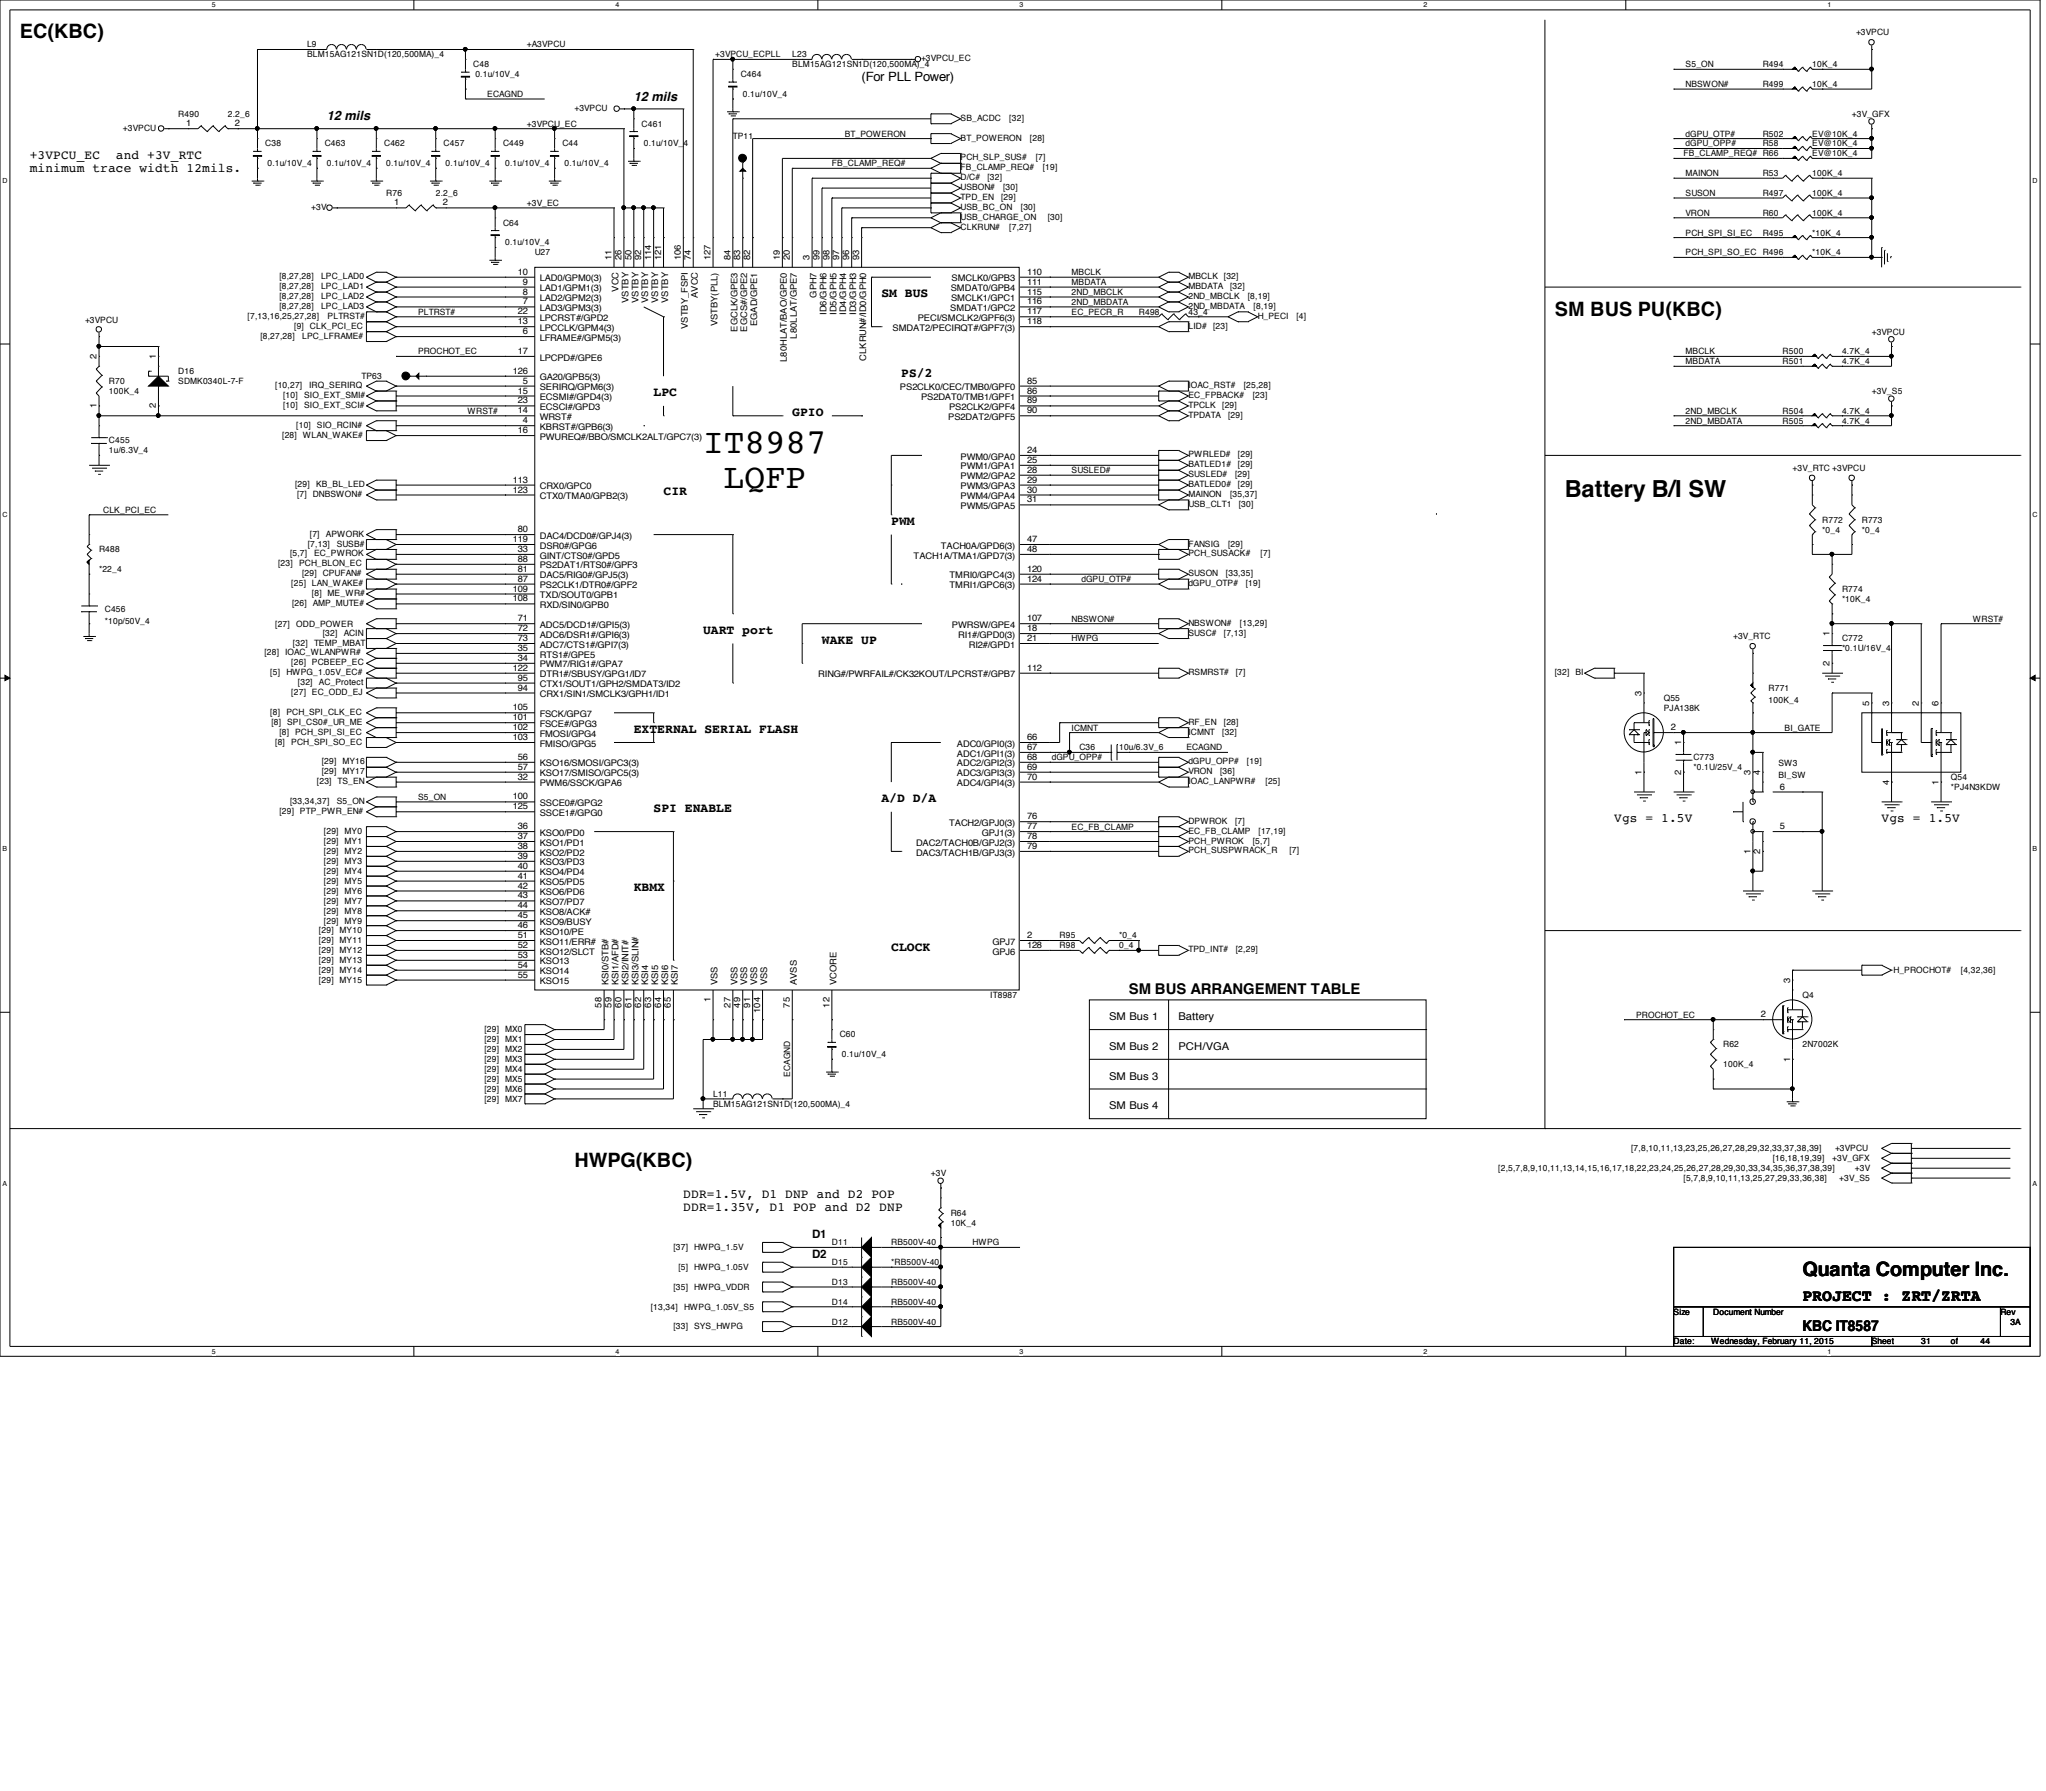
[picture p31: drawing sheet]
<svg xmlns="http://www.w3.org/2000/svg" width="210mm" height="184mm" viewBox="0 0 210 184" stroke-linecap="round" stroke-linejoin="round" font-family="sans-serif">
<defs><g id="words">
<g font-size="3.6">
<text x="72.1" y="46.5">IT8987</text>
<text x="74.3" y="50">LQFP</text>
</g>
<text font-size="2.4" x="160.5" y="51">Battery B/I SW</text>
<g font-size="2">
<text x="2" y="3.9">EC(KBC)</text>
<text x="159.5" y="32.4">SM BUS PU(KBC)</text>
<text x="58.9" y="119.8">HWPG(KBC)</text>
<text x="184.9" y="130.9">Quanta Computer Inc.</text>
</g>
<text font-size="1.7" x="184.9" y="133.5">PROJECT : ZRT/ZRTA</text>
<g font-size="1.5">
<text x="115.8" y="102">SM BUS ARRANGEMENT TABLE</text>
<text x="184.9" y="136.6">KBC IT8587</text>
</g>
<g font-size="1.3">
<text x="65" y="10.3">12 mils</text>
<text x="88.4" y="8.3">(For PLL Power)</text>
<text x="3" y="16.3">+3VPCU_EC</text>
<text x="3" y="17.6">minimum trace width 12mils.</text>
<text x="11.9" y="16.3">and +3V_RTC</text>
<text x="33.5" y="12.4">12 mils</text>
<text x="90.4" y="30.5">SM BUS</text>
<text x="67.1" y="40.7">LPC</text>
<text x="92.5" y="38.7">PS/2</text>
<text x="81.3" y="42.7">GPIO</text>
<text x="68.1" y="50.8">CIR</text>
<text x="91.4" y="53.9">PWM</text>
<text x="72.1" y="65.1">UART port</text>
<text x="84.3" y="66.1">WAKE UP</text>
<text x="65" y="75.2">EXTERNAL SERIAL FLASH</text>
<text x="67.1" y="83.4">SPI ENABLE</text>
<text x="90.4" y="82.3">A/D D/A</text>
<text x="165.6" y="84.4">Vgs = 1.5V</text>
<text x="193" y="84.4">Vgs = 1.5V</text>
<text x="65" y="91.5">KBMX</text>
<text x="91.4" y="97.6">CLOCK</text>
<text x="70.1" y="123">DDR=1.5V, D1 DNP and D2 POP</text>
<text x="70.1" y="124.3">DDR=1.35V, D1 POP and D2 DNP</text>
</g>
<g font-size="1.2">
<text x="83.3" y="127.1">D1</text>
<text x="83.3" y="129.1">D2</text>
</g>
<g font-size="1.1">
<text x="113.8" y="104.7">SM Bus 1</text>
<text x="113.8" y="107.7">SM Bus 2</text>
<text x="120.9" y="104.7">Battery</text>
<text x="120.9" y="107.7">PCH/VGA</text>
<text x="113.8" y="110.8">SM Bus 3</text>
<text x="113.8" y="113.8">SM Bus 4</text>
</g>
<g font-size=".9">
<text x="31.5" y="4.9">L9</text>
<text x="31.5" y="5.9">BLM15AG121SN1D(120,500MA)_4</text>
<text x="54.1" y="4.9">+A3VPCU</text>
<text x="73.4" y="5.9">+3VPCU_ECPLL</text>
<text x="81.3" y="5.9">L23</text>
<text x="190.4" y="3.6">+3VPCU</text>
<text x="18.3" y="12">R490</text>
<text x="23.4" y="12">2.2_6</text>
<text x="48.6" y="6.9">C48</text>
<text x="48.8" y="7.9">0.1u/10V_4</text>
<text x="50" y="9.9">ECAGND</text>
<text x="58.9" y="11.4">+3VPCU</text>
<text x="76" y="7.9">C464</text>
<text x="76.2" y="9.9">0.1u/10V_4</text>
<text x="81.3" y="6.9">BLM15AG121SN1D(120,500MA)_4</text>
<text x="94.5" y="6.3">+3VPCU_EC</text>
<text x="172.9" y="6.9">S5_ON</text>
<text x="172.9" y="8.9">NBSWON#</text>
<text x="180.8" y="8.9">R499</text>
<text x="180.8" y="6.9">R494</text>
<text x="185.9" y="8.9">10K_4</text>
<text x="185.9" y="6.9">10K_4</text>
<text x="190" y="12">+3V_GFX</text>
<text x="12.6" y="13.4">+3VPCU</text>
<text x="19.1" y="13">1</text>
<text x="24.1" y="13">2</text>
<text x="27.2" y="15">C38</text>
<text x="27.4" y="17.1">0.1u/10V_4</text>
<text x="33.3" y="15">C463</text>
<text x="33.5" y="17.1">0.1u/10V_4</text>
<text x="39.4" y="15">C462</text>
<text x="39.6" y="17.1">0.1u/10V_4</text>
<text x="45.5" y="15">C457</text>
<text x="45.7" y="17.1">0.1u/10V_4</text>
<text x="51.6" y="15">C449</text>
<text x="51.8" y="17.1">0.1u/10V_4</text>
<text x="54.1" y="13">+3VPCU_EC</text>
<text x="57.7" y="15">C44</text>
<text x="57.9" y="17.1">0.1u/10V_4</text>
<text x="65.8" y="13">C461</text>
<text x="66" y="15">0.1u/10V_4</text>
<text x="75.2" y="14.2">TP11</text>
<text x="85.3" y="17.1">FB_CLAMP_REQ#</text>
<text x="86.7" y="14">BT_POWERON</text>
<text x="98.6" y="14.4">BT_POWERON</text>
<text x="98.6" y="17.5">FB_CLAMP_REQ#</text>
<text x="98.6" y="16.5">PCH_SLP_SUS#</text>
<text x="98.6" y="12.4">SB_ACDC</text>
<text x="103.5" y="12.4">[32]</text>
<text x="105.7" y="14.4">[28]</text>
<text x="106.3" y="16.5">[7]</text>
<text x="107" y="17.5">[19]</text>
<text x="172.7" y="16">FB_CLAMP_REQ# R66</text>
<text x="172.9" y="15">dGPU_OPP#</text>
<text x="172.9" y="14">dGPU_OTP#</text>
<text x="180.8" y="14">R502</text>
<text x="180.8" y="15">R58</text>
<text x="185.9" y="14">EV@10K_4</text>
<text x="185.9" y="15">EV@10K_4</text>
<text x="185.9" y="16">EV@10K_4</text>
<text x="31.9" y="21.5">+3V</text>
<text x="39.6" y="20.1">R76</text>
<text x="40.4" y="21.1">1</text>
<text x="44.7" y="20.1">2.2_6</text>
<text x="45.4" y="21.1">2</text>
<text x="51.6" y="23.2">C64</text>
<text x="54.1" y="21.1">+3V_EC</text>
<text x="98.6" y="23.6">CLKRUN#</text>
<text x="98.6" y="19.5">USBON#</text>
<text x="98.6" y="20.5">TPD_EN</text>
<text x="98.6" y="21.5">USB_BC_ON</text>
<text x="98.6" y="22.6">USB_CHARGE_ON</text>
<text x="98.6" y="18.5">D/C#</text>
<text x="101.3" y="18.5">[32]</text>
<text x="102.7" y="20.5">[29]</text>
<text x="102.9" y="19.5">[30]</text>
<text x="103.5" y="23.6">[7,27]</text>
<text x="104.7" y="21.5">[30]</text>
<text x="107.5" y="22.6">[30]</text>
<text x="172.9" y="22.1">VRON</text>
<text x="172.9" y="20.1">SUSON</text>
<text x="172.9" y="18.1">MAINON</text>
<text x="180.8" y="22.1">R60</text>
<text x="180.8" y="20.1">R497</text>
<text x="180.8" y="18.1">R53</text>
<text x="185.9" y="20.1">100K_4</text>
<text x="185.9" y="22.1">100K_4</text>
<text x="185.9" y="18.1">100K_4</text>
<text x="28.7" y="29.7">[8,27,28]</text>
<text x="28.7" y="28.7">[8,27,28]</text>
<text x="32.9" y="29.7">LPC_LAD1</text>
<text x="32.9" y="28.7">LPC_LAD0</text>
<text x="51.8" y="25.2">0.1u/10V_4</text>
<text x="53.1" y="28.2">10</text>
<text x="53.6" y="29.2">9</text>
<text x="54.9" y="26.2">U27</text>
<text x="55.4" y="28.9">LAD0/GPM0(3)</text>
<text x="55.4" y="29.9">LAD1/GPM1(3)</text>
<text x="62.7" y="26.7" transform="rotate(-90 62.7 26.7)">11</text>
<text x="63.5" y="29.9" transform="rotate(-90 63.5 29.9)">VCC</text>
<text x="63.8" y="26.7" transform="rotate(-90 63.8 26.7)">26</text>
<text x="64.8" y="26.7" transform="rotate(-90 64.8 26.7)">50</text>
<text x="65.8" y="26.7" transform="rotate(-90 65.8 26.7)">92</text>
<text x="66.8" y="26.7" transform="rotate(-90 66.8 26.7)">114</text>
<text x="67.8" y="26.7" transform="rotate(-90 67.8 26.7)">121</text>
<text x="69.8" y="26.7" transform="rotate(-90 69.8 26.7)">106</text>
<text x="70.9" y="26.7" transform="rotate(-90 70.9 26.7)">74</text>
<text x="72.9" y="26.7" transform="rotate(-90 72.9 26.7)">127</text>
<text x="74.9" y="26.7" transform="rotate(-90 74.9 26.7)">84</text>
<text x="75.9" y="26.7" transform="rotate(-90 75.9 26.7)">83</text>
<text x="77" y="26.7" transform="rotate(-90 77 26.7)">82</text>
<text x="80" y="26.7" transform="rotate(-90 80 26.7)">19</text>
<text x="81" y="26.7" transform="rotate(-90 81 26.7)">20</text>
<text x="83.1" y="26.7" transform="rotate(-90 83.1 26.7)">3</text>
<text x="84.1" y="26.7" transform="rotate(-90 84.1 26.7)">99</text>
<text x="85.1" y="26.7" transform="rotate(-90 85.1 26.7)">98</text>
<text x="86.1" y="26.7" transform="rotate(-90 86.1 26.7)">97</text>
<text x="87.1" y="26.7" transform="rotate(-90 87.1 26.7)">96</text>
<text x="88.1" y="26.7" transform="rotate(-90 88.1 26.7)">93</text>
<text x="97.5" y="29.9">SMDAT0/GPB4</text>
<text x="97.6" y="28.9">SMCLK0/GPB3</text>
<text x="105.4" y="29.2">111</text>
<text x="105.4" y="28.2">110</text>
<text x="109.9" y="29.3">MBDATA</text>
<text x="109.9" y="28.2">MBCLK</text>
<text x="121.9" y="28.7">MBCLK [32]</text>
<text x="121.9" y="29.7">MBDATA</text>
<text x="126.2" y="29.7">[32]</text>
<text x="172.9" y="24.2">PCH_SPI_SI_EC</text>
<text x="172.9" y="26.2">PCH_SPI_SO_EC</text>
<text x="180.8" y="26.2">R496</text>
<text x="180.8" y="24.2">R495</text>
<text x="185.9" y="26.2">*10K_4</text>
<text x="185.9" y="24.2">*10K_4</text>
<text x="8.7" y="33.1">+3VPCU</text>
<text x="25.4" y="32.7">[7,13,16,25,27,28]</text>
<text x="26.7" y="34.8">[8,27,28]</text>
<text x="28.7" y="31.7">[8,27,28]</text>
<text x="28.7" y="30.7">[8,27,28]</text>
<text x="30.2" y="33.7">[9] CLK_PCI_EC</text>
<text x="31" y="34.8">LPC_LFRAME#</text>
<text x="32.9" y="31.7">LPC_LAD3</text>
<text x="32.9" y="30.7">LPC_LAD2</text>
<text x="33.6" y="32.7">PLTRST#</text>
<text x="42.9" y="32.3">PLTRST#</text>
<text x="53.1" y="33.3">13</text>
<text x="53.1" y="32.3">22</text>
<text x="53.6" y="30.2">8</text>
<text x="53.6" y="31.2">7</text>
<text x="53.6" y="34.3">6</text>
<text x="55.4" y="34">LPCCLK/GPM4(3)</text>
<text x="55.4" y="30.9">LAD2/GPM2(3)</text>
<text x="55.4" y="31.9">LAD3/GPM3(3)</text>
<text x="55.4" y="35">LFRAME#/GPM5(3)</text>
<text x="55.4" y="32.9">LPCRST#/GPD2</text>
<text x="64.5" y="31.1" transform="rotate(-90 64.5 31.1)">VSTBY</text>
<text x="65.5" y="31.1" transform="rotate(-90 65.5 31.1)">VSTBY</text>
<text x="66.5" y="31.1" transform="rotate(-90 66.5 31.1)">VSTBY</text>
<text x="67.5" y="31.1" transform="rotate(-90 67.5 31.1)">VSTBY</text>
<text x="68.5" y="31.1" transform="rotate(-90 68.5 31.1)">VSTBY</text>
<text x="70.6" y="33.7" transform="rotate(-90 70.6 33.7)">VSTBY_FSPI</text>
<text x="71.6" y="30.6" transform="rotate(-90 71.6 30.6)">AVCC</text>
<text x="73.6" y="33.5" transform="rotate(-90 73.6 33.5)">VSTBY(PLL)</text>
<text x="75.6" y="34" transform="rotate(-90 75.6 34)">EGCLK/GPE3</text>
<text x="76.7" y="34" transform="rotate(-90 76.7 34)">EGCS#/GPE2</text>
<text x="77.7" y="33.5" transform="rotate(-90 77.7 33.5)">EGAD/GPE1</text>
<text x="81.7" y="34.8" transform="rotate(-90 81.7 34.8)">L80LLAT/GPE7</text>
<text x="83.8" y="30.6" transform="rotate(-90 83.8 30.6)">GPH7</text>
<text x="84.8" y="32.3" transform="rotate(-90 84.8 32.3)">ID6/GPH6</text>
<text x="85.8" y="32.3" transform="rotate(-90 85.8 32.3)">ID5/GPH5</text>
<text x="86.8" y="32.3" transform="rotate(-90 86.8 32.3)">ID4/GPH4</text>
<text x="87.8" y="32.3" transform="rotate(-90 87.8 32.3)">ID3/GPH3</text>
<text x="91.6" y="34">SMDAT2/PECIRQT#/GPF7(3)</text>
<text x="94.1" y="32.9">PECI/SMCLK2/GPF6(3)</text>
<text x="97.5" y="31.9">SMDAT1/GPC2</text>
<text x="97.6" y="30.9">SMCLK1/GPC1</text>
<text x="105.4" y="31.2">116</text>
<text x="105.4" y="32.3">117</text>
<text x="105.4" y="33.3">118</text>
<text x="105.4" y="30.2">115</text>
<text x="109.9" y="30.3">2ND_MBCLK</text>
<text x="109.9" y="31.3">2ND_MBDATA</text>
<text x="109.9" y="32.3">EC_PECR_R</text>
<text x="116.8" y="32.3">R498</text>
<text x="121.9" y="32.3">43_4</text>
<text x="121.9" y="31.7">2ND_MBDATA</text>
<text x="121.9" y="30.7">2ND_MBCLK</text>
<text x="121.9" y="33.7">LID#</text>
<text x="124.5" y="33.7">[23]</text>
<text x="128" y="30.7">[8,19]</text>
<text x="128.6" y="31.7">[8,19]</text>
<text x="129" y="32.7">H_PECI</text>
<text x="133" y="32.7">[4]</text>
<text x="192" y="34.3">+3VPCU</text>
<text x="9.9" y="41.9" transform="rotate(-90 9.9 41.9)">1</text>
<text x="9.9" y="36.9" transform="rotate(-90 9.9 36.9)">2</text>
<text x="11.2" y="39.4">R70</text>
<text x="11.2" y="40.4">100K_4</text>
<text x="16" y="41.9" transform="rotate(-90 16 41.9)">2</text>
<text x="16" y="36.9" transform="rotate(-90 16 36.9)">1</text>
<text x="18.3" y="38.4">D16</text>
<text x="18.3" y="39.4">SDMK0340L-7-F</text>
<text x="28.2" y="39.8">[10,27]</text>
<text x="29" y="40.9">[10]</text>
<text x="29" y="41.9">[10]</text>
<text x="31.2" y="40.9">SIO_EXT_SMI#</text>
<text x="31.2" y="41.9">SIO_EXT_SCI#</text>
<text x="31.7" y="39.8">IRQ_SERIRQ</text>
<text x="37.1" y="38.9">TP63</text>
<text x="42.9" y="36.4">PROCHOT_EC</text>
<text x="52.6" y="38.4">126</text>
<text x="53.1" y="36.3">17</text>
<text x="53.1" y="40.4">15</text>
<text x="53.1" y="41.4">23</text>
<text x="53.6" y="39.4">5</text>
<text x="55.4" y="37">LPCPD#/GPE6</text>
<text x="55.4" y="40">SERIRQ/GPM6(3)</text>
<text x="55.4" y="41.1">ECSMI#/GPD4(3)</text>
<text x="55.4" y="39">GA20/GPB5(3)</text>
<text x="80.7" y="37.2" transform="rotate(-90 80.7 37.2)">L80HLAT/BAO/GPE0</text>
<text x="88.9" y="37" transform="rotate(-90 88.9 37)">CLKRUN#/ID0/GPH0</text>
<text x="92.3" y="40">PS2CLK0/CEC/TMB0/GPF0</text>
<text x="94.5" y="41.1">PS2DAT0/TMB1/GPF1</text>
<text x="105.4" y="40.4">86</text>
<text x="105.4" y="39.4">85</text>
<text x="105.4" y="41.4">89</text>
<text x="121.9" y="39.8">IOAC_RST#</text>
<text x="121.9" y="41.9">TPCLK</text>
<text x="121.9" y="40.9">EC_FPBACK#</text>
<text x="125.4" y="41.9">[29]</text>
<text x="127.6" y="39.8">[25,28]</text>
<text x="128.5" y="40.9">[23]</text>
<text x="172.9" y="37.4">MBDATA</text>
<text x="172.9" y="36.4">MBCLK</text>
<text x="182.9" y="37.4">R501</text>
<text x="182.9" y="36.4">R500</text>
<text x="189" y="37.4">4.7K_4</text>
<text x="189" y="36.4">4.7K_4</text>
<text x="192" y="40.4">+3V_S5</text>
<text x="11.2" y="45.5">C455</text>
<text x="11.2" y="46.5">1u/6.3V_4</text>
<text x="29" y="44.9">[28] WLAN_WAKE#</text>
<text x="30.4" y="43.9">[10] SIO_RCIN#</text>
<text x="48" y="42.5">WRST#</text>
<text x="53.1" y="42.4">14</text>
<text x="53.1" y="44.5">16</text>
<text x="53.6" y="43.4">4</text>
<text x="55.4" y="43.1">WRST#</text>
<text x="55.4" y="42.1">ECSCI#/GPD3</text>
<text x="55.4" y="44.1">KBRST#/GPB6(3)</text>
<text x="55.4" y="45.1">PWUREQ#/BBO/SMCLK2ALT/GPC7(3)</text>
<text x="97.3" y="43.1">PS2DAT2/GPF5</text>
<text x="97.4" y="42.1">PS2CLK2/GPF4</text>
<text x="98.6" y="47.2">PWM0/GPA0</text>
<text x="105.4" y="42.4">90</text>
<text x="105.4" y="46.5">24</text>
<text x="105.4" y="47.5">25</text>
<text x="121.9" y="42.9">TPDATA</text>
<text x="121.9" y="48">BATLED1#</text>
<text x="121.9" y="46.9">PWRLED#</text>
<text x="126" y="42.9">[29]</text>
<text x="127" y="46.9">[29]</text>
<text x="127" y="48">[29]</text>
<text x="172.9" y="42.5">2ND_MBCLK</text>
<text x="172.9" y="43.5">2ND_MBDATA</text>
<text x="182.9" y="42.5">R504</text>
<text x="182.9" y="43.5">R505</text>
<text x="189" y="42.5">4.7K_4</text>
<text x="189" y="43.5">4.7K_4</text>
<text x="10.6" y="52.6">CLK_PCI_EC</text>
<text x="30.3" y="50">[29]</text>
<text x="30.5" y="51">[7] DNBSWON#</text>
<text x="32.4" y="50">KB_BL_LED</text>
<text x="52.6" y="50.5">123</text>
<text x="52.6" y="49.5">113</text>
<text x="55.4" y="51.2">CTX0/TMA0/GPB2(3)</text>
<text x="55.4" y="50.2">CRX0/GPC0</text>
<text x="98.6" y="48.2">PWM1/GPA1</text>
<text x="98.6" y="49.2">PWM2/GPA2</text>
<text x="98.6" y="50.2">PWM3/GPA3</text>
<text x="98.6" y="51.2">PWM4/GPA4</text>
<text x="98.6" y="52.2">PWM5/GPA5</text>
<text x="105.4" y="48.5">28</text>
<text x="105.4" y="49.5">29</text>
<text x="105.4" y="50.5">30</text>
<text x="105.4" y="51.6">31</text>
<text x="109.9" y="48.6">SUSLED#</text>
<text x="121.9" y="49">SUSLED#</text>
<text x="121.9" y="50">BATLED0#</text>
<text x="121.9" y="52">USB_CLT1</text>
<text x="121.9" y="51">MAINON</text>
<text x="126.2" y="51">[35,37]</text>
<text x="126.7" y="49">[29]</text>
<text x="127" y="50">[29]</text>
<text x="127.1" y="52">[30]</text>
<text x="183.9" y="48.3">+3V_RTC +3VPCU</text>
<text x="186.9" y="53.6">R772</text>
<text x="191" y="53.6">R773</text>
<text x="10.2" y="56.7">R488</text>
<text x="10.2" y="58.7">*22_4</text>
<text x="28.5" y="58.1">[23]</text>
<text x="29.8" y="57.1">[5,7]</text>
<text x="30.7" y="58.1">PCH_BLON_EC</text>
<text x="31" y="59.1">[29] CPUFAN#</text>
<text x="31.6" y="56.1">[7,13]</text>
<text x="31.8" y="55.1">[7]</text>
<text x="32.2" y="57.1">EC_PWROK</text>
<text x="33.4" y="55.1">APWORK</text>
<text x="34.5" y="56.1">SUSB#</text>
<text x="52.6" y="55.6">119</text>
<text x="53.1" y="59.7">87</text>
<text x="53.1" y="57.7">88</text>
<text x="53.1" y="56.6">33</text>
<text x="53.1" y="58.7">81</text>
<text x="53.1" y="54.6">80</text>
<text x="55.4" y="58.3">PS2DAT1/RTS0#/GPF3</text>
<text x="55.4" y="57.3">GINT/CTS0#/GPD5</text>
<text x="55.4" y="59.4">DAC5/RIG0#/GPJ5(3)</text>
<text x="55.4" y="55.3">DAC4/DCD0#/GPJ4(3)</text>
<text x="55.4" y="56.3">DSR0#/GPG6</text>
<text x="93.7" y="57.3">TACH1A/TMA1/GPD7(3)</text>
<text x="96.5" y="56.3">TACH0A/GPD6(3)</text>
<text x="97.4" y="59.4">TMRI0/GPC4(3)</text>
<text x="105.4" y="56.6">48</text>
<text x="105.4" y="58.7">120</text>
<text x="105.4" y="59.7">124</text>
<text x="105.4" y="55.6">47</text>
<text x="111" y="59.7">dGPU_OTP#</text>
<text x="121.9" y="56.1">FANSIG</text>
<text x="121.9" y="57.1">PCH_SUSACK#</text>
<text x="121.9" y="59.1">SUSON</text>
<text x="125.8" y="59.1">[33,35]</text>
<text x="126" y="56.1">[29]</text>
<text x="129.3" y="57.1">[7]</text>
<text x="186.9" y="54.7">*0_4</text>
<text x="191" y="54.7">*0_4</text>
<text x="10.8" y="62.8">C456</text>
<text x="10.8" y="64">*10p/50V_4</text>
<text x="28.2" y="64.3">[27]</text>
<text x="29.9" y="60.2">[25] LAN_WAKE#</text>
<text x="30" y="62.2">[26] AMP_MUTE#</text>
<text x="30.4" y="64.3">ODD_POWER</text>
<text x="32" y="61.2">[8] ME_WR#</text>
<text x="33.1" y="65.2">[32]</text>
<text x="35.3" y="65.2">ACIN</text>
<text x="52.6" y="60.7">109</text>
<text x="52.6" y="61.7">108</text>
<text x="53.1" y="63.8">71</text>
<text x="53.1" y="64.8">72</text>
<text x="53.1" y="65.8">73</text>
<text x="55.4" y="60.4">PS2CLK1/DTR0#/GPF2</text>
<text x="55.4" y="61.4">TXD/SOUT0/GPB1</text>
<text x="55.4" y="62.4">RXD/SIN0/GPB0</text>
<text x="55.4" y="64.4">ADC5/DCD1#/GPI5(3)</text>
<text x="55.4" y="65.4">ADC6/DSR1#/GPI6(3)</text>
<text x="97.4" y="60.4">TMRI1/GPC6(3)</text>
<text x="97.7" y="64.4">PWRSW/GPE4</text>
<text x="98.3" y="65.4">RI1#/GPD0(3)</text>
<text x="105.4" y="63.8">107</text>
<text x="105.4" y="64.8">18</text>
<text x="105.4" y="65.8">21</text>
<text x="109.9" y="65.8">HWPG</text>
<text x="109.9" y="63.8">NBSWON#</text>
<text x="121.9" y="60.2">dGPU_OTP#</text>
<text x="121.9" y="65.2">SUSC#</text>
<text x="121.9" y="64.2">NBSWON#</text>
<text x="125.6" y="65.2">[7,13]</text>
<text x="127.2" y="64.2">[13,29]</text>
<text x="127.8" y="60.2">[19]</text>
<text x="177.8" y="65.6">+3V_RTC</text>
<text x="187.7" y="65.3" transform="rotate(-90 187.7 65.3)">1</text>
<text x="189" y="60.7">R774</text>
<text x="189" y="61.8">*10K_4</text>
<text x="189" y="65.8">C772</text>
<text x="202.4" y="63.8">WRST#</text>
<text x="27.1" y="67.3">[28] IOAC_WLANPWR#</text>
<text x="27.7" y="69.3">[5]</text>
<text x="29.4" y="69.3">HWPG_1.05V_EC#</text>
<text x="29.9" y="71.3">[27] EC_ODD_EJ</text>
<text x="29.9" y="68.3">[26] PCBEEP_EC</text>
<text x="30.1" y="66.3">[32]</text>
<text x="30.6" y="70.3">[32]</text>
<text x="32.2" y="66.3">TEMP_MBAT</text>
<text x="32.7" y="70.3">AC_Protect</text>
<text x="52.6" y="68.8">122</text>
<text x="53.1" y="66.8">35</text>
<text x="53.1" y="67.8">34</text>
<text x="53.1" y="70.9">94</text>
<text x="53.1" y="69.9">95</text>
<text x="55.4" y="67.5">RTS1#/GPE5</text>
<text x="55.4" y="68.5">PWM7/RIG1#/GPA7</text>
<text x="55.4" y="66.5">ADC7/CTS1#/GPI7(3)</text>
<text x="55.4" y="69.5">DTR1#/SBUSY/GPG1/ID7</text>
<text x="55.4" y="71.5">CRX1/SIN1/SMCLK3/GPH1/ID1</text>
<text x="55.4" y="70.5">CTX1/SOUT1/GPH2/SMDAT3/ID2</text>
<text x="83.9" y="69.5">RING#/PWRFAIL#/CK32KOUT/LPCRST#/GPB7</text>
<text x="99.4" y="66.5">RI2#/GPD1</text>
<text x="105.4" y="68.8">112</text>
<text x="121.9" y="69.3">RSMRST#</text>
<text x="126.8" y="69.3">[7]</text>
<text x="159.5" y="69.3">[32] BI</text>
<text x="168.4" y="71.4" transform="rotate(-90 168.4 71.4)">3</text>
<text x="170.7" y="71.9">Q55</text>
<text x="181.4" y="70.9">R771</text>
<text x="187.7" y="68.3" transform="rotate(-90 187.7 68.3)">2</text>
<text x="189" y="66.8">*0.1U/16V_4</text>
<text x="27.7" y="73.4">[8]</text>
<text x="27.9" y="74.4">[8] SPI_CS0#_UR_ME</text>
<text x="28.2" y="76.4">[8]</text>
<text x="28.7" y="75.4">[8] PCH_SPI_SI_EC</text>
<text x="29.4" y="73.4">PCH_SPI_CLK_EC</text>
<text x="29.9" y="76.4">PCH_SPI_SO_EC</text>
<text x="52.6" y="72.9">105</text>
<text x="52.6" y="73.9">101</text>
<text x="52.6" y="74.9">102</text>
<text x="52.6" y="75.9">103</text>
<text x="53.1" y="78">56</text>
<text x="55.4" y="73.6">FSCK/GPG7</text>
<text x="55.4" y="74.6">FSCE#/GPG3</text>
<text x="55.4" y="75.6">FMOSI/GPG4</text>
<text x="55.4" y="76.6">FMISO/GPG5</text>
<text x="98.2" y="76.6">ADC0/GPI0(3)</text>
<text x="98.2" y="77.6">ADC1/GPI1(3)</text>
<text x="105.4" y="75.9">66</text>
<text x="105.4" y="77">67</text>
<text x="105.4" y="78">68</text>
<text x="109.9" y="75">ICMNT</text>
<text x="110.7" y="77">C36</text>
<text x="114.8" y="77">10u/6.3V_6</text>
<text x="121.7" y="77">ECAGND</text>
<text x="121.9" y="75.4">ICMNT</text>
<text x="121.9" y="74.4">RF_EN</text>
<text x="125.4" y="75.4">[32]</text>
<text x="125.6" y="74.4">[28]</text>
<text x="170.7" y="72.9">PJA138K</text>
<text x="171.4" y="74.9">2</text>
<text x="172.5" y="76.5" transform="rotate(-90 172.5 76.5)">1</text>
<text x="181.4" y="72.1">100K_4</text>
<text x="183.1" y="75">BI_GATE</text>
<text x="191.8" y="72.4" transform="rotate(-90 191.8 72.4)">5</text>
<text x="193.8" y="72.4" transform="rotate(-90 193.8 72.4)">3</text>
<text x="196.8" y="72.4" transform="rotate(-90 196.8 72.4)">2</text>
<text x="198.9" y="72.4" transform="rotate(-90 198.9 72.4)">6</text>
<text x="28.7" y="83.5">[29] PTP_PWR_EN#</text>
<text x="29.8" y="82.5">[33,34,37]</text>
<text x="32.5" y="80.5">[23] TS_EN</text>
<text x="33" y="78.4">[29] MY16</text>
<text x="33" y="79.5">[29] MY17</text>
<text x="34.5" y="82.5">S5_ON</text>
<text x="42.9" y="82.1">S5_ON</text>
<text x="52.6" y="82">100</text>
<text x="52.6" y="83.1">125</text>
<text x="53.1" y="79">57</text>
<text x="53.1" y="80">32</text>
<text x="55.4" y="82.7">SSCE0#/GPG2</text>
<text x="55.4" y="83.7">SSCE1#/GPG0</text>
<text x="55.4" y="78.7">KSO16/SMOSI/GPC3(3)</text>
<text x="55.4" y="79.7">KSO17/SMISO/GPC5(3)</text>
<text x="55.4" y="80.7">PWM6/SSCK/GPA6</text>
<text x="98.2" y="78.7">ADC2/GPI2(3)</text>
<text x="98.2" y="79.7">ADC3/GPI3(3)</text>
<text x="98.2" y="80.7">ADC4/GPI4(3)</text>
<text x="105.4" y="79">69</text>
<text x="105.4" y="80">70</text>
<text x="107.9" y="78">dGPU_OPP#</text>
<text x="121.9" y="79.5">VRON</text>
<text x="121.9" y="78.4">dGPU_OPP#</text>
<text x="121.9" y="80.5">IOAC_LANPWR#</text>
<text x="125.2" y="79.5">[36]</text>
<text x="127.9" y="78.4">[19]</text>
<text x="129.8" y="80.5">[25]</text>
<text x="168.4" y="79.5" transform="rotate(-90 168.4 79.5)">1</text>
<text x="172.5" y="79.5" transform="rotate(-90 172.5 79.5)">2</text>
<text x="173.7" y="78">C773</text>
<text x="173.7" y="79">*0.1U/25V_4</text>
<text x="179.6" y="79.5" transform="rotate(-90 179.6 79.5)">3</text>
<text x="180.6" y="79.5" transform="rotate(-90 180.6 79.5)">4</text>
<text x="182.5" y="78.6">SW3</text>
<text x="182.5" y="79.8">BI_SW</text>
<text x="182.6" y="81">6</text>
<text x="193.8" y="80.5" transform="rotate(-90 193.8 80.5)">4</text>
<text x="198.9" y="80.5" transform="rotate(-90 198.9 80.5)">1</text>
<text x="200.2" y="80.1">Q54</text>
<text x="200.2" y="81.1">*PJ4N3KDW</text>
<text x="33.2" y="85.6">[29] MY0</text>
<text x="33.2" y="86.7">[29] MY1</text>
<text x="33.2" y="87.7">[29] MY2</text>
<text x="33.2" y="88.7">[29] MY3</text>
<text x="33.2" y="89.7">[29] MY4</text>
<text x="53.1" y="85.1">36</text>
<text x="53.1" y="86.1">37</text>
<text x="53.1" y="87.1">38</text>
<text x="53.1" y="88.1">39</text>
<text x="53.1" y="89.2">40</text>
<text x="55.4" y="85.8">KSO0/PD0</text>
<text x="55.4" y="86.8">KSO1/PD1</text>
<text x="55.4" y="87.8">KSO2/PD2</text>
<text x="55.4" y="88.8">KSO3/PD3</text>
<text x="55.4" y="89.8">KSO4/PD4</text>
<text x="94" y="87.8">DAC3/TACH1B/GPJ3(3)</text>
<text x="94" y="86.8">DAC2/TACH0B/GPJ2(3)</text>
<text x="97.4" y="84.8">TACH2/GPJ0(3)</text>
<text x="100.7" y="85.8">GPJ1(3)</text>
<text x="105.4" y="87.1">79</text>
<text x="105.4" y="86.1">78</text>
<text x="105.4" y="85.1">77</text>
<text x="105.4" y="84.1">76</text>
<text x="109.9" y="85.1">EC_FB_CLAMP</text>
<text x="121.9" y="86.6">PCH_PWROK</text>
<text x="121.9" y="85.6">EC_FB_CLAMP</text>
<text x="121.9" y="87.6">PCH_SUSPWRACK_R</text>
<text x="121.9" y="84.5">DPWROK</text>
<text x="126.7" y="84.5">[7]</text>
<text x="128.5" y="86.6">[5,7]</text>
<text x="129.1" y="85.6">[17,19]</text>
<text x="132.3" y="87.6">[7]</text>
<text x="179.6" y="87.6" transform="rotate(-90 179.6 87.6)">1</text>
<text x="180.6" y="87.6" transform="rotate(-90 180.6 87.6)">2</text>
<text x="182.6" y="85.1">5</text>
<text x="32.7" y="95.8">[29] MY10</text>
<text x="33.2" y="90.7">[29] MY5</text>
<text x="33.2" y="91.7">[29] MY6</text>
<text x="33.2" y="92.8">[29] MY7</text>
<text x="33.2" y="93.8">[29] MY8</text>
<text x="33.2" y="94.8">[29] MY9</text>
<text x="53.1" y="90.2">41</text>
<text x="53.1" y="91.2">42</text>
<text x="53.1" y="92.2">43</text>
<text x="53.1" y="93.2">44</text>
<text x="53.1" y="94.2">45</text>
<text x="53.1" y="95.3">46</text>
<text x="55.4" y="90.8">KSO5/PD5</text>
<text x="55.4" y="91.9">KSO6/PD6</text>
<text x="55.4" y="92.9">KSO7/PD7</text>
<text x="55.4" y="93.9">KSO8/ACK#</text>
<text x="55.4" y="94.9">KSO9/BUSY</text>
<text x="55.4" y="95.9">KSO10/PE</text>
<text x="32.7" y="96.8">[29] MY11</text>
<text x="32.7" y="97.8">[29] MY12</text>
<text x="32.7" y="99.9">[29] MY14</text>
<text x="32.7" y="100.9">[29] MY15</text>
<text x="32.7" y="98.8">[29] MY13</text>
<text x="53.1" y="96.3">51</text>
<text x="53.1" y="97.3">52</text>
<text x="53.1" y="98.3">53</text>
<text x="53.1" y="99.3">54</text>
<text x="53.1" y="100.3">55</text>
<text x="55.4" y="96.9">KSO11/ERR#</text>
<text x="55.4" y="98">KSO12/SLCT</text>
<text x="55.4" y="99">KSO13</text>
<text x="55.4" y="100">KSO14</text>
<text x="55.4" y="101">KSO15</text>
<text x="62.4" y="101.1" transform="rotate(-90 62.4 101.1)">KSI0/STB#</text>
<text x="63.5" y="101.1" transform="rotate(-90 63.5 101.1)">KSI1/AFD#</text>
<text x="64.5" y="101.1" transform="rotate(-90 64.5 101.1)">KSI2/INIT#</text>
<text x="65.5" y="101.1" transform="rotate(-90 65.5 101.1)">KSI3/SLIN#</text>
<text x="66.5" y="101.1" transform="rotate(-90 66.5 101.1)">KSI4</text>
<text x="67.5" y="101.1" transform="rotate(-90 67.5 101.1)">KSI5</text>
<text x="68.5" y="101.1" transform="rotate(-90 68.5 101.1)">KSI6</text>
<text x="69.6" y="101.1" transform="rotate(-90 69.6 101.1)">KSI7</text>
<text x="73.6" y="101.1" transform="rotate(-90 73.6 101.1)">VSS</text>
<text x="75.6" y="101.1" transform="rotate(-90 75.6 101.1)">VSS</text>
<text x="76.7" y="101.1" transform="rotate(-90 76.7 101.1)">VSS</text>
<text x="77.7" y="101.1" transform="rotate(-90 77.7 101.1)">VSS</text>
<text x="78.7" y="101.1" transform="rotate(-90 78.7 101.1)">VSS</text>
<text x="81.7" y="101.1" transform="rotate(-90 81.7 101.1)">AVSS</text>
<text x="85.8" y="101.1" transform="rotate(-90 85.8 101.1)">VCORE</text>
<text x="101.8" y="96.9">GPJ7</text>
<text x="101.8" y="98">GPJ6</text>
<text x="105.4" y="96.3">2</text>
<text x="105.4" y="97.3">128</text>
<text x="108.7" y="96.3">R95</text>
<text x="108.7" y="97.3">R98</text>
<text x="114.8" y="96.3">*0_4</text>
<text x="114.8" y="97.3">0_4</text>
<text x="121.9" y="97.7">TPD_INT#</text>
<text x="126.8" y="97.7">[2,29]</text>
<text x="183.6" y="100.9" transform="rotate(-90 183.6 100.9)">3</text>
<text x="194.3" y="99.9">H_PROCHOT#</text>
<text x="201.2" y="99.9">[4,32,36]</text>
<text x="49.7" y="108">[29] MX2</text>
<text x="49.7" y="107">[29] MX1</text>
<text x="49.7" y="106">[29] MX0</text>
<text x="61.7" y="103.4" transform="rotate(-90 61.7 103.4)">58</text>
<text x="62.7" y="103.4" transform="rotate(-90 62.7 103.4)">59</text>
<text x="63.8" y="103.4" transform="rotate(-90 63.8 103.4)">60</text>
<text x="64.8" y="103.4" transform="rotate(-90 64.8 103.4)">61</text>
<text x="65.8" y="103.4" transform="rotate(-90 65.8 103.4)">62</text>
<text x="66.8" y="103.4" transform="rotate(-90 66.8 103.4)">63</text>
<text x="67.8" y="103.4" transform="rotate(-90 67.8 103.4)">64</text>
<text x="68.8" y="103.4" transform="rotate(-90 68.8 103.4)">65</text>
<text x="72.9" y="102.9" transform="rotate(-90 72.9 102.9)">1</text>
<text x="74.9" y="103.4" transform="rotate(-90 74.9 103.4)">27</text>
<text x="75.9" y="103.4" transform="rotate(-90 75.9 103.4)">49</text>
<text x="77" y="103.4" transform="rotate(-90 77 103.4)">91</text>
<text x="78" y="104" transform="rotate(-90 78 104)">104</text>
<text x="81" y="103.4" transform="rotate(-90 81 103.4)">75</text>
<text x="85.1" y="103.4" transform="rotate(-90 85.1 103.4)">12</text>
<text x="86.1" y="106.5">C60</text>
<text x="101.6" y="102.4">IT8987</text>
<text x="167.9" y="104.4">PROCHOT_EC</text>
<text x="176.8" y="107.5">R62</text>
<text x="180.6" y="104.4">2</text>
<text x="184.9" y="102.4">Q4</text>
<text x="184.9" y="107.5">2N7002K</text>
<text x="49.7" y="113.1">[29] MX7</text>
<text x="49.7" y="112.1">[29] MX6</text>
<text x="49.7" y="111">[29] MX5</text>
<text x="49.7" y="110">[29] MX4</text>
<text x="49.7" y="109">[29] MX3</text>
<text x="73.2" y="112.6">L11</text>
<text x="73.2" y="113.6">BLM15AG121SN1D(120,500MA)_4</text>
<text x="81.1" y="110.5" transform="rotate(-90 81.1 110.5)">ECAGND</text>
<text x="86.4" y="108.5">0.1u/10V_4</text>
<text x="176.8" y="109.5">100K_4</text>
<text x="183.6" y="109" transform="rotate(-90 183.6 109)">1</text>
<text x="167.3" y="118.2">[7,8,10,11,13,23,25,26,27,28,29,32,33,37,38,39]</text>
<text x="181.9" y="119.2">[16,18,19,39]</text>
<text x="188" y="119.2">+3V_GFX</text>
<text x="188.3" y="118.2">+3VPCU</text>
<text x="95.5" y="120.7">+3V</text>
<text x="97.5" y="124.8">R64</text>
<text x="97.5" y="125.8">10K_4</text>
<text x="153.7" y="120.2">[2,5,7,8,9,10,11,13,14,15,16,17,18,22,23,24,25,26,27,28,29,30,33,34,35,36,37,38,39]</text>
<text x="172.7" y="121.2">[5,7,8,9,10,11,13,25,27,29,33,36,38]</text>
<text x="188.7" y="121.2">+3V_S5</text>
<text x="190.3" y="120.2">+3V</text>
<text x="69.1" y="128.3">[37] HWPG_1.5V</text>
<text x="69.6" y="130.3">[5] HWPG_1.05V</text>
<text x="85.3" y="131.9">D13</text>
<text x="85.3" y="127.8">D11</text>
<text x="85.3" y="129.8">D15</text>
<text x="91.4" y="131.9">RB500V-40</text>
<text x="91.4" y="127.8">RB500V-40</text>
<text x="91.4" y="129.8">*RB500V-40</text>
<text x="99.8" y="127.8">HWPG</text>
<text x="66.8" y="134.4">[13,34]</text>
<text x="69.1" y="132.4">[35] HWPG_VDDR</text>
<text x="69.1" y="136.4">[33] SYS_HWPG</text>
<text x="70.2" y="134.4">HWPG_1.05V_S5</text>
<text x="85.3" y="135.9">D12</text>
<text x="85.3" y="133.9">D14</text>
<text x="91.4" y="135.9">RB500V-40</text>
<text x="91.4" y="133.9">RB500V-40</text>
<text x="171.7" y="134.9">Size</text>
<text x="171.7" y="138">Date:</text>
<text x="175.6" y="138">Wednesday, February 11, 2015</text>
<text x="175.8" y="134.9">Document Number</text>
<text x="192" y="138">Sheet</text>
<text x="197.1" y="138">31</text>
<text x="200.2" y="138">of</text>
<text x="203.2" y="138">44</text>
<text x="205.2" y="134.9">Rev</text>
<text x="206.2" y="135.9">3A</text>
</g>
<g font-size=".7">
<text x="21.7" y=".8">5</text>
<text x="63.2" y=".8">4</text>
<text x="104.6" y=".8">3</text>
<text x="146.1" y=".8">2</text>
<text x="187.5" y=".8">1</text>
<text x=".3" y="18.8">D</text>
<text x="208.5" y="18.8">D</text>
<text x=".3" y="53.1">C</text>
<text x="208.5" y="53.1">C</text>
<text x=".3" y="87.4">B</text>
<text x="208.5" y="87.4">B</text>
<text x=".3" y="121.7">A</text>
<text x="208.5" y="121.7">A</text>
<text x="21.7" y="138.9">5</text>
<text x="63.2" y="138.9">4</text>
<text x="104.6" y="138.9">3</text>
<text x="146.1" y="138.9">2</text>
<text x="187.5" y="138.9">1</text>
</g>
</g></defs>
<path d="M0 0h209.3v139.2h-209.3zM1 1h207.3v137.2h-207.3z" fill="none" stroke="#000" stroke-width=".1"/>
<g fill="#fff">
<path d="M21.7 .1h.4v.8h-.4z"/>
<path d="M21.7 138.3h.4v.8h-.4z"/>
</g>
<path d="M42.5 0v1M42.5 138.2v1" fill="none" stroke="#000" stroke-width=".1"/>
<g fill="#fff">
<path d="M63.2 .1h.3v.8h-.3z"/>
<path d="M63.2 138.3h.3v.8h-.3z"/>
</g>
<path d="M83.9 0v1M83.9 138.2v1" fill="none" stroke="#000" stroke-width=".1"/>
<g fill="#fff">
<path d="M104.6 .1h.4v.8h-.4z"/>
<path d="M104.6 138.3h.4v.8h-.4z"/>
</g>
<path d="M125.3 0v1M125.3 138.2v1" fill="none" stroke="#000" stroke-width=".1"/>
<g fill="#fff">
<path d="M146 .1h.4v.8h-.4z"/>
<path d="M146 138.3h.4v.8h-.4z"/>
</g>
<path d="M166.8 0v1M166.8 138.2v1" fill="none" stroke="#000" stroke-width=".1"/>
<g fill="#fff">
<path d="M187.5 .1h.4v.8h-.4z"/>
<path d="M187.5 138.3h.4v.8h-.4z"/>
<path d="M.3 18.2h.5v.8h-.5z"/>
<path d="M208.5 18.2h.5v.8h-.5z"/>
<path d="M.3 52.5h.5v.8h-.5z"/>
<path d="M208.5 52.5h.5v.8h-.5z"/>
</g>
<path d="M0 35.3h1M208.3 35.3h1" fill="none" stroke="#000" stroke-width=".1"/>
<g fill="#fff">
<path d="M.3 86.7h.4v.8h-.4z"/>
<path d="M208.5 86.7h.5v.8h-.5z"/>
</g>
<path d="M0 69.6h1M.5 69.3l.5 .3-.5 .2zM208.3 69.6l.5-.3v.5zM208.3 69.6h1" fill="none" stroke="#000" stroke-width=".1"/>
<path d="M.5 69.3l.5 .3-.5 .2zM208.3 69.6l.5-.3v.5z" fill="#000"/>
<g fill="#fff">
<path d="M.3 121h.4v.8h-.4z"/>
<path d="M208.5 121h.5v.8h-.5z"/>
</g>
<g fill="none" stroke="#000" stroke-width=".1">
<path d="M17.3 13.2h.1M19.3 13.2h.1M20.6 12.9l-.3 .3h-3.5M20.6 12.9h.1M20.6 12.9l.7 .6M21.3 13.5h.1M21.8 12.9l-.5 .6M21.8 12.9h.1M21.8 12.9l.6 .6M22.4 13.5h.1M23.1 12.9l-.7 .6M23.1 12.9h.1"/>
<path d="M23.1 12.9l.3 .3M23.4 13.2h.1M23.4 13.2h40.6M24.4 13.2h.1M25.8 18.6h1.2M26 16h.8h-.8zM26 18.8h.8M26 15.5h.8M26 18.8h.1M26 15.5h.1M26.2 19h.4M26.3 13h.2v.3l-.1 .1-.1-.1z"/>
<path d="M26.4 13.2h.1M26.4 17.3h.1M26.4 5.1h.1M26.4 18.6h.1M26.4 15.5h.1M26.4 16.3h.1M26.4 14.2h.1M26.4 5.1v10.4M26.4 16v2.6M26.6 19h.1M27 18.6h.1M31.9 18.6h1.2"/>
<path d="M32.1 16h.8h-.8zM32.1 18.8h.1M32.1 15.5h.1M32.1 18.8h.8M32.1 15.5h.8M32.3 19h.4M32.4 13h.2v.3l-.1 .1-.1-.1zM32.5 13.2h.1M32.5 17.3h.1M32.5 18.6h.1M32.5 15.5h.1M32.5 16.3h.1"/>
<path d="M32.5 14.2h.1M32.5 5.1h.1M32.5 13.2v2.3M32.5 16v2.6M32.7 19h.1M33.1 18.6h.1M34.5 5a.49 .49 0 0 0-.5-.4 .49 .49 0 0 0-.5 .5h-7.1M35.5 5a.49 .49 0 0 0-.5-.4 .49 .49 0 0 0-.5 .5M36.5 5a.49 .49 0 0 0-.5-.4 .49 .49 0 0 0-.4 .5M37.5 5a.49 .49 0 0 0-.5-.4 .49 .49 0 0 0-.4 .5M37.6 5.1h33.5M38 18.6h1.2"/>
<path d="M38.2 16h.8h-.8zM38.2 18.8h.1M38.2 15.5h.1M38.2 18.8h.8M38.2 15.5h.8M38.4 19h.4M38.4 13h.3v.3l-.1 .1-.2-.1zM38.6 13.2h.1M38.6 17.3h.1M38.6 5.1h.1M38.6 18.6h.1M38.6 15.5h.1"/>
<path d="M38.6 16.3h.1M38.6 14.2h.1M38.6 13.2v2.3M38.6 16v2.6M38.8 19h.1M39.2 18.6h.1M44.1 18.6h1.2M44.3 18.8h.1M44.3 15.5h.1M44.3 16h.8h-.8zM44.3 18.8h.8M44.3 15.5h.8"/>
<path d="M44.5 19h.4M44.5 13h.3v.3l-.1 .1-.2-.1zM44.7 13.2h.1M44.7 17.3h.1M44.7 18.6h.1M44.7 15.5h.1M44.7 16.3h.1M44.7 14.2h.1M44.7 13.2v2.3M44.7 16v2.6M44.9 19h.1M45.3 18.6h.1"/>
<path d="M47.3 7.8h.9v.1h-.9zM47.3 7.4h.9M47.3 7.4h.1M47.6 4.9h.3v.3h-.2h-.1zM47.8 10.2h8.1M47.8 5.1h.1M47.8 9.1h.1M47.8 10.2h.1M47.8 7.4h.1M47.8 8.1h.1M47.8 6.1h.1M47.8 5.1v2.3"/>
<path d="M47.8 7.9v2.3M50.2 18.6h1.2M50.4 16h.8h-.8zM50.4 18.8h.8M50.4 15.5h.8M50.4 18.8h.1M50.4 15.5h.1M50.6 19h.4M50.6 13h.3v.3l-.1 .1-.2-.1zM50.8 13.2h.1M50.8 17.3h.1M50.8 18.6h.1"/>
<path d="M50.8 15.5h.1M50.8 16.3h.1M50.8 14.2h.1M50.8 13.2v2.3M50.8 16v2.6M51 19h.1M51.4 18.6h.1M56.3 18.6h1.2M56.5 18.8h.8M56.5 15.5h.8M56.5 16h.8h-.8zM56.5 18.8h.1"/>
<path d="M56.5 15.5h.1M56.7 19h.4M56.7 13h.3v.3l-.1 .1-.2-.1zM56.9 17.3h.1M56.9 13.2h.1M56.9 18.6h.1M56.9 15.5h.1M56.9 16.3h.1M56.9 14.2h.1M56.9 13.2v2.3M56.9 16v2.6M57.1 19h.1"/>
<path d="M57.5 18.6h.1M63.6 11.2h6.5M64 11.2h.1M64 13.2h.1M64 13.2v14.2M64.4 16.6h1.2M64.6 16.8h.8M64.6 13.5h.8M64.6 16.8h.1M64.6 13.5h.1M64.6 13.9h.8v.1h-.8zM64.8 17h.4"/>
<path d="M64.9 11h.2v.3h-.1h-.1zM65 15.2h.1M65 11.2h.1M65 16.6h.1M65 13.5h.1M65 14.2h.1M65 12.2h.1M65 11.2v2.3M65 14v2.6M65.2 17h.1M65.6 16.6h.1M70.1 11.2h.1"/>
<path d="M70.1 11.2v16.2M71.1 5.1h.1M71.1 5.1v22.3M73.2 6.1h.1M73.2 6.1v21.3M74.6 11.5h1.2M74.8 11.7h.8M74.8 8.4h.8M74.8 8.8h.8v.1h-.8zM74.8 11.7h.1M74.8 8.4h.1M75 11.9h.4"/>
<path d="M75 5.9h.3v.3l-.2 .1-.1-.1zM75.2 10.2h.1M75.2 6.1h.1M75.2 12.2h.1M75.2 11.5h.1M75.2 8.4h.1M75.2 9.1h.1M75.2 7.1h.1M75.2 6.1v2.3M75.2 8.9v2.6M75.2 12.2v15.2M75.2 12.2h20.3"/>
<path d="M75.4 11.9h.1M75.8 11.5h.1M75.9 17.6l.3-.3 .3 .3zM76.2 16.7h.1M76.2 18.3h.1M76.2 16.7v10.7M81.3 17.3h.1M81.3 17.3v10.1M81.3 17.3h14.2M82.3 6.1h.1M83.3 18.3h.1M83.3 18.3h12.2"/>
<path d="M83.3 18.3v9.1M84.3 6.1a.49 .49 0 0 0-.5-.5 .49 .49 0 0 0-.5 .5h-10.1M84.3 19.3h.1M84.3 19.3v8.1M84.3 19.3h11.2M85.3 6.1a.49 .49 0 0 0-.5-.5 .49 .49 0 0 0-.5 .5M86.3 6.1a.49 .49 0 0 0-.5-.5 .49 .49 0 0 0-.5 .5M87.3 6.1a.49 .49 0 0 0-.5-.5 .49 .49 0 0 0-.4 .5M87.4 6.1h6.5M88.4 6.1h.1M93.5 6.1h.1M95.5 14.7h2"/>
<path d="M95.5 18.8h2M95.5 12.7h2M95.5 16.3h-15.2v11.1M95.5 14.2h-18.3v13.2M95.5 14.2h.1M95.5 17.3h.1M95.5 16.3h.1M95.5 18.3h.1M95.5 14.7h.1M95.5 13.7h.1M95.5 18.8h.1M95.5 19.8h.1"/>
<path d="M95.5 12.7h.1M95.5 11.7h.1M95.5 17.8h.1M95.5 11.7v1M95.5 13.7v1M95.5 17.8v4M95.5 13.7h2M95.5 17.8h3.1M95.5 19.8h2M95.5 11.7h2M95.5 16.3l1 .5M95.5 17.3l1 .5"/>
<path d="M96.5 16.8h2.1M96.5 16.8l-1 .5M96.5 15.7l-1 .6M96.5 17.8h.1M96.5 16.8h.1M96.5 15.7h.1M96.5 15.7h2.1M97.5 14.7h.1M97.5 13.7h.1M97.5 18.8h.1M97.5 19.8h.1M97.5 11.7h.1"/>
<path d="M97.5 12.7h.1M97.5 17.8h.1M97.5 17.8l1.1 .5M97.5 13.7l1.1 .5M97.5 19.8l1.1 .5M97.5 11.7l1.1 .5M97.5 18.8l1.1 .5M98.6 19.3l-1.1 .5M98.6 14.2h.1M98.6 16.8h.1M98.6 17.8h.1M98.6 19.3h.1"/>
<path d="M98.6 15.7h.1M98.6 12.2h.1M98.6 18.3h.1M98.6 14.2l-1.1 .5M98.6 15.7v2.1M98.6 12.2l-1.1 .5M98.6 18.3l-1.1 .5M158.5 2v113.8M171.7 15.2h.1M171.7 7.1h.1M171.7 18.3h.1M171.7 9.1h.1"/>
<path d="M171.7 14.2h.1M171.7 16.3h.1M181.9 18.3h.1M182.9 14.2h.1M182.9 15.2h.1M182.9 9.1h.1M182.9 16.3h.1M182.9 7.1h.1M183.2 18l-.3 .3h-11.2M183.2 18h.1M183.2 18l.6 .6M183.8 18.6h.1"/>
<path d="M183.9 14.2l.2-.2 .2 .2-.2-.2 .2 .2zM183.9 15.2l.2-.2 .2 .2-.2-.2 .2 .2zM183.9 9.1l.2-.2 .2 .2-.2-.2 .2 .2zM183.9 16.3l.2-.3 .2 .3-.2-.3 .2 .3zM183.9 7.1l.2-.2 .2 .2-.2-.2 .2 .2zM184.1 15l-.2 .2h-12.2M184.1 6.9l-.2 .2h-12.2M184.1 8.9l-.2 .2h-12.2M184.1 14l-.2 .2h-12.2M184.1 16l-.2 .3h-12.2M184.1 14h.1M184.1 15h.1"/>
<path d="M184.1 8.9h.1M184.1 16h.1M184.1 6.9h.1M184.1 14l.4 .4M184.1 15l.4 .5M184.1 8.9l.4 .5M184.1 16l.4 .5M184.1 6.9l.4 .4M184.4 18h.1M184.4 18l.6 .6M184.4 18l-.6 .6M184.5 14.4h.1"/>
<path d="M184.5 15.5h.1M184.5 9.4h.1M184.5 16.5h.1M184.5 7.3h.1M184.9 14l-.4 .4M184.9 15l-.4 .5M184.9 8.9l-.4 .5M184.9 16l-.4 .5M184.9 6.9l-.4 .4M184.9 14h.1M184.9 15h.1M184.9 8.9h.1"/>
<path d="M184.9 16h.1M184.9 6.9h.1M184.9 14l.4 .4M184.9 15l.4 .5M184.9 8.9l.4 .5M184.9 16l.4 .5M184.9 6.9l.4 .4M185 18.6h.1M185.3 14.4h.1M185.3 15.5h.1M185.3 9.4h.1M185.3 16.5h.1"/>
<path d="M185.3 7.3h.1M185.6 18l-.6 .6M185.6 18h.1M185.6 18l.3 .3M185.7 14l-.4 .4M185.7 15l-.4 .5M185.7 8.9l-.4 .5M185.7 16l-.4 .5M185.7 6.9l-.4 .4M185.7 14h.1M185.7 15h.1M185.7 8.9h.1"/>
<path d="M185.7 16h.1M185.7 6.9h.1M185.7 14l.2 .2M185.7 15l.2 .2M185.7 8.9l.2 .2M185.7 16l.2 .3M185.7 6.9l.2 .2M185.9 14.2h.1M185.9 15.2h.1M185.9 9.1h.1M185.9 16.3h.1M185.9 7.1h.1"/>
<path d="M185.9 18.3h.1M185.9 15.2h6.1M185.9 7.1h6.1M185.9 18.3h6.1M185.9 14.2h6.1M186.9 15.2h.1M186.9 7.1h.1M186.9 18.3h.1M186.9 9.1h.1M186.9 14.2h.1M186.9 16.3h.1M191.9 15.1h.2v.2l-.1 .1-.1-.1z"/>
<path d="M191.9 7h.2v.2l-.1 .1-.1-.1zM191.9 14.1h.2v.2l-.1 .1-.1-.1zM192 13.2h.1M192 5.1h.1M192 18.3h.1M192 7.1h.1M192 14.2h.1M192 15.2h.1M192 4.7v4.4h-6.1M192 12.8v3.5h-6.1M192 18.3v8.1M9.9 39.1h.1"/>
<path d="M9.9 37.9h.1M9.9 39.1l.6 .6M9.9 37.9l.6 .6M10 35.4h.3v.3h-.2h-.1zM10.2 35.6h6.1M10.2 37.6l-.3 .3M10.2 35.6h.1M10.2 34.5h.1M10.2 37.6h.1M10.2 36.6h.1M10.2 34.1v3.5M10.5 39.7l-.6 .6"/>
<path d="M10.5 38.5l-.6 .6M10.5 39.7h.1M10.5 38.5h.1M15.2 39.6l1.1-1 1 1zM15.2 38.6h2.1v.5M15.2 38.6h.1M15.2 38.1h.1M15.2 38.1v.5M15.2 38.1h.3M15.5 38.1h.1M16.3 35.6h.1M16.3 39.6h.1"/>
<path d="M16.3 37.6h.1M16.3 36.6h.1M16.3 35.6v3M16.3 39.6v3.1M17.1 39.1h.2M17.1 39.1h.1M17.3 39.1h.1M34.5 21.3h.1M37.6 39.6l1 .5M37.6 35.1h.1M37.6 34h.1M37.6 29.5h.1"/>
<path d="M37.6 28.4h.1M37.6 31.5h.1M37.6 30.5h.1M37.6 39.6h.1M37.6 32h.1M37.6 33h.1M37.6 32v3.1M37.6 33h2M37.6 34h2M37.6 29.5l1 .5M37.6 28.4l1 .6M37.6 31.5l1 .5"/>
<path d="M37.6 30.5l1 .5M37.6 32h2M37.6 35.1h2M38.6 29h.1M38.6 30h.1M38.6 27.9h.1M38.6 31h.1M38.6 32h.1M38.6 39.1h.1M38.6 39.1h1M38.6 29h1M38.6 30h1"/>
<path d="M38.6 31h1M38.6 29l-1 .5M38.6 27.9l-1 .5M38.6 31l-1 .5M38.6 30l-1 .5M38.6 39.1l-1 .5M38.6 27.9h1M39.6 29l1 .5M39.6 27.9l1 .5M39.6 31l1 .5M39.6 30l1 .5M39.6 32l1 .5"/>
<path d="M39.6 34h.1M39.6 35.1h.1M39.6 29h.1M39.6 30h.1M39.6 27.9h.1M39.6 31h.1M39.6 32h.1M39.6 39.1h.1M39.6 33h.1M39.6 34l1 .5M39.6 39.1l1 .5M39.6 33l1 .5"/>
<path d="M40.6 29.5h14.3M40.6 36.6h14.3M40.6 39.6h14.3M40.6 34.5h14.3M40.6 31.5h14.3M40.6 30.5h14.3M40.6 28.4h14.3M40.6 33.5h14.3M40.6 32.5h14.3M40.6 34.5h.1M40.6 31.5h.1M40.6 30.5h.1"/>
<path d="M40.6 29.5h.1M40.6 28.4h.1M40.6 33.5h.1M40.6 39.6h.1M40.6 32.5h.1M40.6 36.6h.1M40.6 21.3h.1M40.6 34.5l-1 .6M40.6 39.6l-1 .5M40.6 33.5l-1 .5M40.6 29.5l-1 .5M40.6 28.4l-1 .6"/>
<path d="M40.6 31.5l-1 .5M40.6 30.5l-1 .5M40.6 32.5l-1 .5M42 21l-.3 .3h-7.6M42 21h.1M42 21l.6 .6M42.1 38.6h12.8M42.1 38.6h.1M42.6 21.6h.1M42.7 38.6l.3-.3v.6zM43.2 21l-.6 .6M43.2 21h.1"/>
<path d="M43.2 21l.6 .6M43.7 38.6h.1M43.8 21.6h.1M44.4 21l-.6 .6M44.4 21h.1M44.4 21l.3 .3M44.7 21.3h.1M44.7 21.3h18.3M45.7 21.3h.1M50.2 26.7h1.2M50.4 24.1h.8v.1h-.8zM50.4 26.9h.8"/>
<path d="M50.4 23.7h.8M50.4 26.9h.1M50.4 23.7h.1M50.6 27.1h.4M50.6 21.2h.3v.2l-.1 .1-.2-.1zM50.8 21.3h.1M50.8 25.4h.1M50.8 26.7h.1M50.8 23.7h.1M50.8 24.4h.1M50.8 22.4h.1M50.8 21.3v2.4"/>
<path d="M50.8 24.2v2.5M51 27.1h.1M51.4 26.7h.1M51.8 38.6h.1M51.8 33.5h.1M51.8 28.4h.1M51.8 29.5h.1M51.8 30.5h.1M51.8 31.5h.1M51.8 34.5h.1M51.8 36.6h.1M51.8 39.6h.1"/>
<path d="M51.8 32.5h.1M54.9 27.4h49.7v74.2h-49.7zM63 21.3h.1M63 24.4h.1M63 21.3v6.1M63.8 21.2h.3v.2l-.1 .1-.2-.1zM64 21.3h4.1M64 21.3h.1M64 24.4h.1M64.9 21.2h.2v.2l-.1 .1-.1-.1zM65 21.3h.1M65 24.4h.1"/>
<path d="M65 21.3v6.1M65.9 21.2h.3v.2l-.2 .1-.1-.1zM66 21.3h.1M66 24.4h.1M66 21.3v6.1M66 31.5l2.1 1M66.9 21.2h.3v.2l-.2 .1-.1-.1zM67.1 21.3h.1M67.1 24.4h.1M67.1 21.3v6.1M68.1 21.3h.1M68.1 24.4h.1"/>
<path d="M68.1 32.5h.1M68.1 21.3v6.1M68.1 32.5v6.1M70.1 24.4h.1M71.1 24.4h.1M73.2 24.4h.1M75.2 24.4h.1M75.2 39.6v3.1M76.2 24.4h.1M77.2 24.4h.1M80.3 24.4h.1M81.3 24.4h.1"/>
<path d="M83.3 24.4h.1M84.3 24.4h.1M85.3 20.3h.1M85.3 24.4h.1M85.3 20.3v7.1M85.3 20.3h10.2M86.4 21.3h.1M86.4 24.4h.1M86.4 21.3h9.1M86.4 21.3v6.1M87.4 22.4h.1M87.4 24.4h.1"/>
<path d="M87.4 22.4v5M87.4 22.4h8.1M88.4 23.4h.1M88.4 24.4h.1M88.4 23.4v4M88.4 23.4h7.1M89.4 28.4h.1M89.4 33.5h.1M89.4 33.5h1M89.4 28.4v5.1M89.4 28.4h6.1M90.4 33.5h.1"/>
<path d="M95.5 20.8h2M95.5 21.8h3.1M95.5 21.3h.1M95.5 23.4h.1M95.5 20.8h.1M95.5 21.8h.1M95.5 22.4h.1M95.5 23.4l1 .5M95.5 22.4l1 .5M96.5 23.9h1M96.5 22.9h2.1M96.5 22.9l-1 .5"/>
<path d="M96.5 21.8l-1 .6M96.5 22.9h.1M96.5 23.9h.1M96.5 21.8h.1M97.5 22.9h.1M97.5 23.9h.1M97.5 20.8h.1M97.5 21.8h.1M97.5 20.8l1.1 .5M97.5 22.9l1.1 .5M98.6 23.4h.1M98.6 20.3h.1"/>
<path d="M98.6 21.3h.1M98.6 21.8h.1M98.6 22.9h.1M98.6 23.4l-1.1 .5M98.6 21.8v1.1M98.6 20.3l-1.1 .5M98.6 21.3l-1.1 .5M104.6 29.5h14.3M104.6 39.6h14.3M104.6 31.5h14.3M104.6 30.5h14.3M104.6 28.4h14.3"/>
<path d="M104.6 33.5h14.3M107.7 29.5h.1M107.7 30.5h.1M107.7 28.4h.1M107.7 31.5h.1M107.7 32.5h.1M107.7 33.5h.1M107.7 39.6h.1M117.9 32.5h.1M118.9 39.6h.1M118.9 28.4h.1M118.9 29.5h.1"/>
<path d="M118.9 31.5h.1M118.9 30.5h.1M118.9 33.5h.1M118.9 39.6l1 .5M118.9 28.4l1 .6M118.9 29.5l1 .5M118.9 31.5l1 .5M118.9 30.5l1 .5M118.9 33.5l1 .5M119.2 32.2h.1M119.2 32.2l.6 .6M119.2 32.2l-.3 .3h-14.3"/>
<path d="M119.8 32.8h.1M119.9 39.1l-1 .5M119.9 27.9l-1 .5M119.9 29l-1 .5M119.9 31l-1 .5M119.9 30l-1 .5M119.9 33l-1 .5M119.9 39.1h.1M119.9 27.9h.1M119.9 29h.1M119.9 30h.1M119.9 31h.1"/>
<path d="M119.9 32h.1M119.9 34h.1M119.9 33h.1M119.9 39.1h2M119.9 27.9h1M119.9 29h1M119.9 30h1M119.9 31h1M119.9 33h2M119.9 32h1M119.9 34h2M120.4 32.2h.1"/>
<path d="M120.4 32.2l.6 .6M120.4 32.2l-.6 .6M120.9 27.9h.1M120.9 29h.1M120.9 30h.1M120.9 31h.1M120.9 32h.1M120.9 27.9l1 .5M120.9 29l1 .5M120.9 31l1 .5M120.9 30l1 .5M121 32.8h.1"/>
<path d="M121.6 32.2h.1M121.6 32.2l.3 .3M121.6 32.2l-.6 .6M121.9 39.1h.1M121.9 28.4h.1M121.9 29.5h.1M121.9 31.5h.1M121.9 30.5h.1M121.9 33h.1M121.9 34h.1M121.9 32.5h.1M121.9 32.5h4.1"/>
<path d="M121.9 33v1M121.9 39.1v1M121.9 28.4l-1 .6M121.9 29.5l-1 .5M121.9 31.5l-1 .5M121.9 30.5l-1 .5M122.9 32.5h.1M126 32.5h.1M126 32.5l1 .5M127 32h.1M127 33h.1M127 32l-1 .5"/>
<path d="M127 33h1M127 32h1M128 32l1 .5M128 32h.1M128 33h.1M129 32.5h.1M129 32.5l-1 .5M158.5 29.5h48.8M171.7 37.6h.1M171.7 36.6h.1M171.7 24.4h.1M171.7 26.4h.1"/>
<path d="M171.7 22.4h.1M171.7 20.3h.1M181.9 22.4h.1M181.9 20.3h.1M182.9 26.4h.1M182.9 24.4h.1M183.2 22.1l-.3 .3h-11.2M183.2 20l-.3 .3h-11.2M183.2 22.1h.1M183.2 20h.1M183.2 22.1l.6 .5M183.2 20l.6 .6"/>
<path d="M183.8 22.6h.1M183.8 20.6h.1M183.9 26.4l.2-.2 .2 .2-.2-.2 .2 .2zM183.9 24.4l.2-.2 .2 .2-.2-.2 .2 .2zM184.1 24.2l-.2 .2h-12.2M184.1 26.2l-.2 .2h-12.2M184.1 26.2h.1M184.1 24.2h.1M184.1 26.2l.4 .4M184.1 24.2l.4 .4M184.4 22.1h.1M184.4 20h.1"/>
<path d="M184.4 22.1l.6 .5M184.4 20l.6 .6M184.4 22.1l-.6 .5M184.4 20l-.6 .6M184.5 26.6h.1M184.5 24.6h.1M184.9 26.2l-.4 .4M184.9 24.2l-.4 .4M184.9 26.2h.1M184.9 37.6h.1M184.9 24.2h.1M184.9 36.6h.1"/>
<path d="M184.9 26.2l.4 .4M184.9 24.2l.4 .4M185 22.6h.1M185 20.6h.1M185.3 26.6h.1M185.3 24.6h.1M185.6 22.1l-.6 .5M185.6 20l-.6 .6M185.6 22.1h.1M185.6 20h.1M185.6 22.1l.3 .3M185.6 20l.3 .3"/>
<path d="M185.7 26.2l-.4 .4M185.7 24.2l-.4 .4M185.7 26.2h.1M185.7 24.2h.1M185.7 26.2l.2 .2M185.7 24.2l.2 .2M185.9 26.4h.1M185.9 24.4h.1M185.9 22.4h.1M185.9 20.3h.1M185.9 24.4h6.1M185.9 26.4h7.1"/>
<path d="M185.9 22.4h6.1M185.9 20.3h6.1M185.9 37.6l.2-.2 .3 .2-.3-.2 .3 .2zM185.9 36.6l.2-.2 .3 .2-.3-.2 .3 .2zM186.1 37.4l-.2 .2h-14.2M186.1 36.4l-.2 .2h-14.2M186.1 37.4h.1M186.1 36.4h.1M186.1 37.4l.4 .4M186.1 36.4l.4 .4M186.5 37.8h.1M186.5 36.8h.1"/>
<path d="M186.9 37.4l-.4 .4M186.9 36.4l-.4 .4M186.9 24.4h.1M186.9 22.4h.1M186.9 20.3h.1M186.9 26.4h.1M186.9 37.4h.1M186.9 36.4h.1M186.9 37.4l.5 .4M186.9 36.4l.5 .4M187.4 37.8h.1M187.4 36.8h.1"/>
<path d="M187.7 37.4l-.3 .4M187.7 36.4l-.3 .4M187.7 37.4h.1M187.7 36.4h.1M187.7 37.4l.3 .2M187.7 36.4l.3 .2M188 37.6h.1M188 36.6h.1M188 36.6h6.1M189 36.6h.1M189 37.6h.1M191.9 24.2h.2v.3l-.1 .1-.1-.1z"/>
<path d="M191.9 22.2h.2v.2l-.1 .1-.1-.1zM191.9 26.3h.2v.2l-.1 .1-.1-.1zM191.9 20.2h.2v.2l-.1 .1-.1-.1zM192 24.4h.1M192 22.4h.1M192 20.3h.1M193 26.4h.1M193 25.4h.1M193 25.4v2M193.3 25.7h.1M193.3 25.7v1.4M193.6 26.8h.1"/>
<path d="M193.6 26v.8M193.9 36.4h.3v.3h-.2h-.1zM194 26.3h.1M194 26.3v.2M194.1 35.6h.1M194.1 36.6h.1M194.1 35.1v2.5h-6.1M207.3 29.5h.1M8.9 56.9l.5 .4M8.9 56.1l.5 .4M8.9 57.7h.1M8.9 56.9h.1"/>
<path d="M8.9 56.1h.1M8.9 57.7l.2-.2v.4l-.2-.2 .2-.2zM8.9 57.7l.2 .2v4.3M9.1 52.8h8.2M9.1 55.9l-.2 .2M9.1 58.9h.1M9.1 52.8h.1M9.1 55.9h.1M9.1 54.9h.1M9.1 52.8v3.1M9.1 47.8h2.1M9.4 45.5h.1"/>
<path d="M9.4 57.3h.1M9.4 56.5h.1M9.4 44.9h1.6M9.4 57.3l-.5 .4M9.4 56.5l-.5 .4M9.4 45.5h1.6M9.4 48h1.5M9.7 48.3h.1M9.7 48.3h.9M9.9 40.3h.1M9.9 40.3l.3 .3v4.3M10 42.5h.3v.3h-.2h-.1z"/>
<path d="M10.1 48.7h.1M10.2 42.7h44.7M10.2 42.7h.1M10.2 46.7h.1M10.2 41.7h.1M10.2 44.9h.1M10.2 45.5h.1M10.2 43.7h.1M10.2 45.5v2.3M10.2 48.7h.1M10.9 48h.1M11 44.9h.1"/>
<path d="M11.2 47.8h.1M16.1 42.5h.3v.3h-.2h-.1zM16.3 42.7h.1M16.3 41.7h.1M37.6 40.6l1 .5M37.6 41.7l1 .5M37.6 43.7l1 .5M37.6 58.9h.1M37.6 40.6h.1M37.6 41.7h.1M37.6 43.7h.1M37.6 44.2h.1"/>
<path d="M37.6 45.2h.1M37.6 59.4h.1M37.6 49.8h.1M37.6 58.4h.1M37.6 57.4h.1M37.6 55.4h.1M37.6 56.4h.1M37.6 54.9h.1M37.6 50.8h.1M37.6 56.9h.1M37.6 58.9l1 .5M37.6 44.2v1"/>
<path d="M37.6 55.4v1M37.6 57.4v1M37.6 59.4v1.1M37.6 56.4h3M37.6 57.4h3M37.6 45.2h2M37.6 49.8l1 .5M37.6 54.9l1 .5M37.6 50.8l1 .5M37.6 56.9l1 .5M37.6 59.4h3M37.6 58.4h3"/>
<path d="M37.6 55.4h3M37.6 44.2h3M38.6 59.4h.1M38.6 58.4h.1M38.6 40.1h.1M38.6 41.1h.1M38.6 42.2h.1M38.6 43.2h.1M38.6 44.2h.1M38.6 49.3h.1M38.6 50.3h.1M38.6 54.4h.1"/>
<path d="M38.6 55.4h.1M38.6 51.3h.1M38.6 56.4h.1M38.6 57.4h.1M38.6 40.1h2M38.6 58.4l-1 .5M38.6 41.1h2M38.6 43.2h2M38.6 50.3h2M38.6 51.3h2M38.6 49.3l-1 .5M38.6 54.4l-1 .5"/>
<path d="M38.6 50.3l-1 .5M38.6 56.4l-1 .5M38.6 42.2h2M38.6 49.3h2M38.6 54.4h2M38.6 40.1l-1 .5M38.6 41.1l-1 .6M38.6 43.2l-1 .5M39.6 44.2l1 .5M39.6 59.4l1 .5M39.6 55.4l1 .5M39.6 40.1h.1"/>
<path d="M39.6 45.2h.1M39.6 44.2h.1M39.6 59.4h.1M39.6 57.4h.1M39.6 58.4h.1M39.6 55.4h.1M39.6 56.4h.1M39.6 57.4l1 .5M40.6 43.7h14.3M40.6 40.6h14.3M40.6 41.7h14.3M40.6 58.9h14.3"/>
<path d="M40.6 55.9h14.3M40.6 49.8h14.3M40.6 56.9h14.3M40.6 59.9h14.3M40.6 57.9h14.3M40.6 54.9h14.3M40.6 40.6h.1M40.6 43.7h.1M40.6 41.7h.1M40.6 58.9h.1M40.6 59.9h.1M40.6 49.8h.1"/>
<path d="M40.6 57.9h.1M40.6 55.9h.1M40.6 54.9h.1M40.6 56.9h.1M40.6 59.4h.1M40.6 58.4h.1M40.6 40.1h.1M40.6 41.1h.1M40.6 42.2h.1M40.6 43.2h.1M40.6 44.2h.1M40.6 44.7h.1"/>
<path d="M40.6 50.3h.1M40.6 49.3h.1M40.6 55.4h.1M40.6 54.4h.1M40.6 51.3h.1M40.6 57.4h.1M40.6 56.4h.1M40.6 44.7h14.3M40.6 50.8h14.3M40.6 40.1v2.1M40.6 43.2v1M40.6 49.3v2"/>
<path d="M40.6 54.4v1M40.6 56.4v1M40.6 58.4v1M40.6 57.9l-1 .5M40.6 44.7l-1 .5M40.6 59.9l-1 .6M40.6 55.9l-1 .5M51.8 44.7h.1M51.8 50.8h.1M51.8 42.7h.1M51.8 40.6h.1M51.8 41.7h.1"/>
<path d="M51.8 43.7h.1M51.8 59.9h.1M51.8 57.9h.1M51.8 49.8h.1M51.8 56.9h.1M51.8 58.9h.1M51.8 54.9h.1M51.8 55.9h.1M66 43.7h.1M67.1 54.9h8.1M68.1 42.7h.1M68.1 41.7v1"/>
<path d="M75.2 42.7h.1M75.2 54.9h.1M75.2 42.7h5.1M75.2 54.9v8.1M80.3 42.7h.1M85.3 42.7h3.1M88.4 42.7h.1M91.4 49.8h.1M91.4 52.8h.1M91.4 59.9h.1M91.4 54.9v5M92.5 59.9h.1"/>
<path d="M94.5 46.7h-3.1v6.1M94.5 46.7h.1M104.6 46.7h14.3M104.6 42.7h14.3M104.6 40.6h14.3M104.6 41.7h14.3M104.6 58.9h14.3M104.6 55.9h14.3M104.6 48.8h14.3M104.6 47.8h14.3M104.6 49.8h14.3M104.6 51.8h14.3"/>
<path d="M104.6 56.9h14.3M104.6 59.9h14.3M104.6 50.8h14.3M107.7 55.9h.1M107.7 42.7h.1M107.7 41.7h.1M107.7 46.7h.1M107.7 48.8h.1M107.7 47.8h.1M107.7 49.8h.1M107.7 59.9h.1M107.7 40.6h.1"/>
<path d="M107.7 50.8h.1M107.7 58.9h.1M107.7 56.9h.1M107.7 51.8h.1M118.9 51.8h.1M118.9 56.9h.1M118.9 55.9h.1M118.9 42.7h.1M118.9 41.7h.1M118.9 48.3h.1M118.9 47.2h.1M118.9 46.2h.1"/>
<path d="M118.9 49.3h.1M118.9 50.3h.1M118.9 57.4h.1M118.9 56.4h.1M118.9 59.9h.1M118.9 40.1h.1M118.9 41.1h.1M118.9 51.3h.1M118.9 59.4h.1M118.9 58.4h.1M118.9 58.4h2M118.9 41.1h2"/>
<path d="M118.9 40.1v1M118.9 46.2v5.1M118.9 56.4v1M118.9 58.4v1M118.9 56.4h3M118.9 42.7l1 .5M118.9 41.7l1 .5M118.9 48.3h2M118.9 47.2h2M118.9 46.2h2M118.9 49.3h2M118.9 50.3h2"/>
<path d="M118.9 55.9l1 .5M118.9 51.8l1 .5M118.9 59.9l1 .6M118.9 40.1h3M118.9 59.4h3M118.9 51.3h3M118.9 57.4h2M119.9 55.4l-1 .5M119.9 51.3l-1 .5M119.9 59.4l-1 .5M119.9 40.1h.1M119.9 55.4h.1"/>
<path d="M119.9 56.4h.1M119.9 42.2h.1M119.9 43.2h.1M119.9 41.1h.1M119.9 51.3h.1M119.9 52.3h.1M119.9 59.4h.1M119.9 42.2h1M119.9 55.4h2M119.9 42.2l-1 .5M119.9 43.2h1M119.9 41.1l-1 .6"/>
<path d="M119.9 52.3h2M120.9 42.2h.1M120.9 43.2h.1M120.9 41.1h.1M120.9 48.3h.1M120.9 47.2h.1M120.9 46.2h.1M120.9 49.3h.1M120.9 50.3h.1M120.9 56.4h.1M120.9 57.4h.1M120.9 40.1h.1"/>
<path d="M120.9 51.3h.1M120.9 58.4h.1M120.9 59.4h.1M120.9 47.2l1 .6M120.9 46.2l1 .5M120.9 48.3l1 .5M120.9 49.3l1 .5M120.9 56.4l1 .5M120.9 50.3l1 .5M120.9 58.4l1 .5M120.9 42.2l1 .5M120.9 41.1l1 .6"/>
<path d="M120.9 40.1l1 .5M121.9 42.7l-1 .5M121.9 41.7l-1 .5M121.9 40.6l-1 .5M121.9 40.1h.1M121.9 55.4h.1M121.9 56.4h.1M121.9 42.7h.1M121.9 41.7h.1M121.9 47.8h.1M121.9 46.7h.1M121.9 48.8h.1"/>
<path d="M121.9 49.8h.1M121.9 51.3h.1M121.9 52.3h.1M121.9 56.9h.1M121.9 59.4h.1M121.9 40.6h.1M121.9 50.8h.1M121.9 58.9h.1M121.9 51.3v1M121.9 55.4v1M121.9 59.4v1.1M121.9 47.8l-1 .5"/>
<path d="M121.9 46.7l-1 .5M121.9 48.8l-1 .5M121.9 49.8l-1 .5M121.9 56.9l-1 .5M121.9 50.8l-1 .5M121.9 58.9l-1 .5M147.3 52.7h.1M158.5 46.7h48.8M171.7 42.7h.1M171.7 43.7h.1M184.9 42.7h.1M184.9 43.7h.1"/>
<path d="M185.6 52.7h.1M185.6 53.9h.1M185.6 52.7l.6 .6M185.6 53.9l.6 .7M185.9 49.8h.1M185.9 56.9h.1M185.9 55.9h.1M185.9 54.9h.1M185.9 50.8h.1M185.9 49.4v2.4l.3 .3M185.9 54.9v2M185.9 42.7l.2-.2 .3 .2-.3-.2 .3 .2z"/>
<path d="M185.9 43.7l.2-.2 .3 .2-.3-.2 .3 .2zM186.1 42.5l-.2 .2h-14.2M186.1 43.5l-.2 .2h-14.2M186.1 42.5h.1M186.1 43.5h.1M186.1 42.5l.4 .4M186.1 43.5l.4 .4M186.2 52.1h.1M186.2 53.3h.1M186.2 54.6h.1M186.2 52.1l-.6 .6M186.2 53.3l-.6 .6"/>
<path d="M186.2 54.6l-.3 .3M186.5 42.9h.1M186.5 43.9h.1M186.9 42.5l-.4 .4M186.9 43.5l-.4 .4M186.9 42.5h.1M186.9 43.5h.1M186.9 42.5l.5 .4M186.9 43.5l.5 .4M187.4 42.9h.1M187.4 43.9h.1M187.7 59.2h.1"/>
<path d="M187.7 59.2l.6 .7M187.7 42.5l-.3 .4M187.7 43.5l-.3 .4M187.7 42.5h.1M187.7 43.5h.1M187.7 42.5l.3 .2M187.7 43.5l.3 .2M187.8 56.7h.3v.3l-.2 .1-.1-.1zM188 56.9h.1M188 57.9h.1M188 42.7h.1M188 43.7h.1"/>
<path d="M188 42.7h6.1M188 56.9v2l-.3 .3M188.3 59.9h.1M188.3 59.9l-.6 .6M189 42.7h.1M189 43.7h.1M189.7 52.7h.1M189.7 53.9h.1M189.7 52.7l.6 .6M189.7 53.9l.6 .7M190 49.8h.1M190 55.9h.1"/>
<path d="M190 54.9h.1M190 50.8h.1M190 54.9v2h-4.1M190 49.4v2.4l.3 .3M190.3 52.1h.1M190.3 53.3h.1M190.3 54.6h.1M190.3 52.1l-.6 .6M190.3 53.3l-.6 .6M190.3 54.6l-.3 .3M193.9 42.5h.3v.3h-.2h-.1zM194.1 41.7h.1"/>
<path d="M194.1 42.7h.1M194.1 41.2v2.5h-6.1M207.3 46.7h.1M8.3 62.8h1.6M8.3 62.8h.1M8.3 62.2h1.6M8.6 65.3h1.1M8.7 65.5h.9M8.7 65.5h.1M8.9 65.7h.5M9.1 64h.1M9.1 65.3h.1"/>
<path d="M9.1 62.8h.1M9.1 62.2h.1M9.1 61h.1M9.1 62.8v2.5M9.4 65.7h.1M9.7 65.3h.1M9.9 62.2h.1M37.6 64.5h.1M37.6 65.5h.1M37.6 66.5h.1M37.6 62h.1M37.6 71.1h.1"/>
<path d="M37.6 78.7h.1M37.6 77.7h.1M37.6 79.8h.1M37.6 75.7h.1M37.6 76.7h.1M37.6 75.2h.1M37.6 73.2h.1M37.6 74.2h.1M37.6 68.1h.1M37.6 67.1h.1M37.6 69.6h.1M37.6 70.6h.1"/>
<path d="M37.6 60.5h.1M37.6 69.1h.1M37.6 61h.1M37.6 64h.1M37.6 64.5v2M37.6 69.6v1M37.6 75.7v1M37.6 77.7v2.1M37.6 65.5h2M37.6 66.5h3M37.6 62l1 .5M37.6 78.7h2"/>
<path d="M37.6 70.6h3M37.6 71.1l1 .5M37.6 77.7h2M37.6 76.7h2M37.6 75.2l1 .5M37.6 73.2l1 .5M37.6 74.2l1 .5M37.6 68.1l1 .5M37.6 67.1l1 .5M37.6 60.5h3M37.6 69.1l1 .5M37.6 61l1 .5"/>
<path d="M37.6 64l1 .5M37.6 64.5h3M37.6 79.8h3M37.6 75.7h3M37.6 69.6h3M38.6 61.5h.1M38.6 62.5h.1M38.6 79.8h.1M38.6 70.6h.1M38.6 71.6h.1M38.6 75.7h.1M38.6 74.7h.1"/>
<path d="M38.6 73.7h.1M38.6 72.6h.1M38.6 67.6h.1M38.6 68.6h.1M38.6 66.5h.1M38.6 69.6h.1M38.6 60.5h.1M38.6 63.5h.1M38.6 64.5h.1M38.6 61.5h2M38.6 61.5l-1 .5M38.6 62.5h2"/>
<path d="M38.6 79.8l-1 .5M38.6 74.7h2M38.6 68.6h2M38.6 73.7h2M38.6 70.6l-1 .5M38.6 71.6h2M38.6 74.7l-1 .5M38.6 72.6l-1 .6M38.6 73.7l-1 .5M38.6 67.6h2M38.6 67.6l-1 .5M38.6 66.5l-1 .6"/>
<path d="M38.6 68.6l-1 .5M38.6 60.5l-1 .5M38.6 63.5l-1 .5M38.6 72.6h2M38.6 63.5h2M39.6 64.5l1 .5M39.6 65.5l1 .5M39.6 75.7l1 .5M39.6 69.6l1 .5M39.6 64.5h.1M39.6 65.5h.1M39.6 66.5h.1"/>
<path d="M39.6 77.7h.1M39.6 78.7h.1M39.6 79.8h.1M39.6 76.7h.1M39.6 75.7h.1M39.6 70.6h.1M39.6 69.6h.1M39.6 60.5h.1M39.6 77.7l1 .5M39.6 78.7l1 .5M40.6 67.1h14.3M40.6 78.2h14.3"/>
<path d="M40.6 79.2h14.3M40.6 76.2h14.3M40.6 75.2h14.3M40.6 74.2h14.3M40.6 73.2h14.3M40.6 66h14.3M40.6 62h14.3M40.6 69.1h14.3M40.6 65h14.3M40.6 68.1h14.3M40.6 71.1h14.3M40.6 70.1h14.3"/>
<path d="M40.6 64h14.3M40.6 61h14.3M40.6 67.1h.1M40.6 78.2h.1M40.6 79.2h.1M40.6 76.2h.1M40.6 75.2h.1M40.6 74.2h.1M40.6 73.2h.1M40.6 66h.1M40.6 62h.1M40.6 65h.1"/>
<path d="M40.6 68.1h.1M40.6 71.1h.1M40.6 70.1h.1M40.6 64h.1M40.6 69.1h.1M40.6 61h.1M40.6 62.5h.1M40.6 61.5h.1M40.6 79.8h.1M40.6 71.6h.1M40.6 70.6h.1M40.6 75.7h.1"/>
<path d="M40.6 74.7h.1M40.6 73.7h.1M40.6 72.6h.1M40.6 68.6h.1M40.6 67.6h.1M40.6 66.5h.1M40.6 69.6h.1M40.6 60.5h.1M40.6 64.5h.1M40.6 63.5h.1M40.6 60.5v2M40.6 63.5v1"/>
<path d="M40.6 66.5v3.1M40.6 70.6v1M40.6 72.6v3.1M40.6 79.8v1M40.6 78.2l-1 .5M40.6 79.2l-1 .6M40.6 65l-1 .5M40.6 66l-1 .5M40.6 76.2l-1 .5M40.6 70.1l-1 .5M51.8 73.2h.1M51.8 74.2h.1"/>
<path d="M51.8 67.1h.1M51.8 61h.1M51.8 62h.1M51.8 68.1h.1M51.8 64h.1M51.8 65h.1M51.8 66h.1M51.8 69.1h.1M51.8 71.1h.1M51.8 70.1h.1M51.8 78.2h.1M51.8 75.2h.1"/>
<path d="M51.8 76.2h.1M51.8 79.2h.1M63 76.2h4.1M63 73.2h4.1M67.1 73.2h.1M67.1 76.2h.1M67.1 74.2h.1M67.1 73.2v1M67.1 75.2v1M75.2 63h.1M75.2 70.1h.1M75.2 66v4.1"/>
<path d="M82.3 68.1h.1M82.3 66h.1M91.4 76.2h.1M91.4 76.2v4.1M91.4 76.2h5.1M94.5 64h.1M94.5 64h-12.2v4.1M104.6 78.2h14.3M104.6 79.2h14.3M104.6 66h14.3M104.6 77.2h9.4M104.6 69.1h14.3"/>
<path d="M104.6 65h14.3M104.6 64h14.3M107.7 77.2h.1M107.7 76.2h.1M107.7 79.2h.1M107.7 69.1h.1M107.7 78.2h.1M107.7 65h.1M107.7 66h.1M107.7 64h.1M108.7 74.2h10.2M108.7 74.2h.1"/>
<path d="M108.7 74.2v2h-4.1M109.6 77.1h.2v.2l-.1 .1-.1-.1zM109.7 75.2h.1M109.7 77.2h.1M109.7 75.2v2M109.7 75.2h9.2M112.8 77.2h.1M114 78h.1M114 77.2h.1M114 76.4v1.6M114.6 77.2h.1M114.6 76.4h.1"/>
<path d="M114.6 76.4v1.6M114.6 77.2h11.4M115.8 77.2h.1M118.9 79.8h.1M118.9 78.7h.1M118.9 75.2h.1M118.9 69.6h.1M118.9 68.6h.1M118.9 74.7h.1M118.9 73.7h.1M118.9 77.7h.1M118.9 65h.1"/>
<path d="M118.9 64.5h.1M118.9 63.5h.1M118.9 63.5v1M118.9 68.6v1M118.9 73.7v1M118.9 77.7v2.1M118.9 78.7h2M118.9 68.6h2M118.9 73.7h2M118.9 77.7h2M118.9 63.5h2M118.9 75.2l1 .5"/>
<path d="M118.9 65l1 .5M118.9 64.5h3M118.9 79.8h3M118.9 74.7h3M118.9 69.6h2M119.9 74.7l-1 .5M119.9 79.8l-1 .5M119.9 64.5l-1 .5M119.9 75.7h.1M119.9 74.7h.1M119.9 60.5h.1M119.9 79.8h.1"/>
<path d="M119.9 64.5h.1M119.9 65.5h.1M119.9 65.5h2M119.9 75.7h2M119.9 60.5h2M120.9 78.7h.1M120.9 79.8h.1M120.9 68.6h.1M120.9 69.6h.1M120.9 73.7h.1M120.9 74.7h.1M120.9 77.7h.1"/>
<path d="M120.9 63.5h.1M120.9 64.5h.1M120.9 78.7l1 .5M120.9 68.6l1 .5M120.9 73.7l1 .5M120.9 77.7l1 .5M120.9 63.5l1 .5M121.9 79.2h.1M121.9 74.7h.1M121.9 75.7h.1M121.9 69.1h.1M121.9 74.2h.1"/>
<path d="M121.9 60.5h.1M121.9 78.2h.1M121.9 79.8h.1M121.9 64.5h.1M121.9 65.5h.1M121.9 64h.1M121.9 64.5v1M121.9 74.7v1M121.9 79.8v1M121.9 79.2l-1 .6M121.9 69.1l-1 .5M121.9 74.2l-1 .5"/>
<path d="M121.9 78.2l-1 .5M121.9 64l-1 .5M162.6 69.1h.1M162.6 69.1l1 .5M163.6 68.6h.1M163.6 69.6h.1M163.6 69.6h2M163.6 68.6l-1 .5M163.6 68.6h2M165.6 69.1h3.1M165.6 69.1h.1M165.6 69.6h.1"/>
<path d="M165.6 68.6h.1M165.6 68.6v1M167.1 75.4h.1M167.1 74.9h.1M167.1 75.4h1M167.1 74.9h1M167.6 75.4h.1M167.6 74.2h.1M167.6 74.9h.1M167.6 76.2h.1M167.6 76.2h1.6M167.6 74.2v.7"/>
<path d="M167.6 75.4v.8M167.6 74.9l-.5 .5M167.6 74.9l.5 .5M167.6 74.2h1.6M167.9 75.4h.1M168.1 75.4h.1M168.1 74.9h.1M168.7 69.1h.1M168.7 79.2h.1M168.7 75.2h.1M168.7 72.1h.1M168.7 71.1h.1"/>
<path d="M168.7 69.1v5.1M168.7 75.2v6.1M168.7 75.2h.2M168.9 74.9l.3 .3M168.9 75.5h.1M168.9 74.9h.1M168.9 75.2h.1M168.9 74.9v.6M169 75.4h.1M169.2 75.2l-.3 .3M169.2 74.2h.1M169.2 75.2h.1"/>
<path d="M169.2 74.9h.1M169.2 75.5h.1M169.2 75.9h.1M169.2 76.3h.1M169.2 74h.1M169.2 74.4h.1M169.2 74.5h.1M169.2 76.2h.1M169.2 76.4h.1M169.2 74v.5M169.2 74.9v.6M169.2 75.9v.5"/>
<path d="M169.6 73.7h.1v2.9M169.6 73.7h.1M169.6 76.4h.1M169.6 76.6h.1M169.6 73.7v2.9M169.7 76.5h.1M169.7 75.2h.1M169.7 76.6h.1M171.7 75.2h.1M171.9 77.4h1.6M171.9 77.4h.1M171.9 78h1.6"/>
<path d="M172.6 75h.2v.3l-.1 .1-.1-.1zM172.7 75.2h.1M172.7 79.2h.1M172.7 77.4h.1M172.7 78h.1M172.7 76.2h.1M172.7 75.2v2.2M172.7 78v3.3M173.5 78h.1M179.6 70.3l.2-.2v.4zM179.6 70.3h.1M179.6 71.1h.1"/>
<path d="M179.6 71.9h.1M179.6 70.3l.4 .4M179.6 71.1l.4 .4M179.6 71.9l.2 .2M179.7 75h.2v.3l-.1 .1-.1-.1zM179.7 77.1h.2v.2l-.1 .1-.1-.1zM179.8 75.2h.1M179.8 73.2h.1M179.8 67.1h.1M179.8 77.2h.1M179.8 72.1h.1M179.8 69.1h.1"/>
<path d="M179.8 79.2h.1M179.8 66.6v3.5l-.2 .2M179.8 72.1v10.2M179.8 77.2h1M180 70.7h.1M180 71.5h.1M180 70.7l-.4 .4M180 71.5l-.4 .4M180.8 77.2h.1M180.8 79.2h.1M180.8 77.2v4.1M186.9 69.1h2.1"/>
<path d="M187 66.8h1.9M187 66.3h1.9M187.2 69.4h1.5M187.5 69.7h.1M187.5 69.7h.9M187.7 60.5h.1M187.7 61.7h.1M187.7 60.5l.6 .5M187.7 61.7l.3 .3M187.8 63.8h.3v.3l-.2 .1-.1-.1zM187.9 70h.1M188 64h.1"/>
<path d="M188 68.1h.1M188 71.1h.1M188 63h.1M188 62h.1M188 66.3h.1M188 66.8h.1M188 65h.1M188 71.1v4.1h-18.3M188 62v4.3M188 66.8v2.3M188 71.1h4M188 64h9.1"/>
<path d="M188 70h.1M188.3 61h.1M188.3 61l-.6 .7M188.7 69.4h.1M188.9 66.8h.1M188.9 66.3h.1M189 69.1h.1M191 73.2h10.2v6h-10.2zM192 71.1h.1M192 73.2h.1M192 72.1h.1M192 71.1v5.1h1"/>
<path d="M193 77.5h.1M193 76.2h.1M193 74.8v2.7M193.1 77.4h.1M193.1 74.8v2.6M193.5 77.2h1.6M193.5 76.2l.3 .3M193.5 76.5h.1M193.5 75.5h.1M193.5 76.2h.1M193.5 75h.1M193.5 77.3h.1"/>
<path d="M193.5 76.9h.1M193.5 77.2h.1M193.5 75.4h.1M193.5 75.9h.1M193.5 75.2h.1M193.5 75v.5M193.5 75.9v.6M193.5 76.9v.4M193.5 75.2h1.6M193.8 76.4h.1M193.8 76.2h.1M193.8 75.9h.1"/>
<path d="M193.8 76.5h.1M193.8 76.2h.3M193.8 75.9v.6M193.8 75.9l-.3 .3M193.9 63.8h.3v.3l-.2 .1-.1-.1zM194.1 64h.1M194.1 73.2h.1M194.1 76.2h.1M194.1 72.1h.1M194.1 64v11.2M194.1 76.2v6.1M194.6 75.9h.1"/>
<path d="M194.6 76.4h.1M194.6 75.9h1M194.6 76.4h1M195.1 75.2h.1M195.1 77.2h.1M195.1 75.9h.1M195.1 76.4h.1M195.1 75.9l-.5 .5M195.1 75.2v.7M195.1 76.4v.8M195.1 75.9l.5 .5M195.6 75.9h.1"/>
<path d="M195.6 76.4h.1M197.1 64h.1M197.1 73.2h.1M197.1 72.1h.1M197.1 64v12.2h1M198.1 77.6h.1M198.1 77.5h.1M198.1 76.2h.1M198.2 74.8h.1M198.2 77.4h.1M198.2 77.6h.1M198.2 74.8v2.8"/>
<path d="M198.2 74.8h-.1v2.8M198.6 75.2h.1M198.6 76.2h.1M198.6 75.9h.1M198.6 76.5h.1M198.6 76.9h.1M198.6 77.3h.1M198.6 75h.1M198.6 75.4h.1M198.6 75.5h.1M198.6 77.2h.1M198.6 77.4h.1"/>
<path d="M198.6 75v.5M198.6 75.9v.6M198.6 76.9v.5M198.6 75.2h1.6M198.6 77.2h1.6M198.6 76.2l.3 .3M198.8 76.4h.1M198.9 76.5h.1M198.9 75.9h.1M198.9 76.2h.1M198.9 76.2h.2M198.9 75.9v.6"/>
<path d="M198.9 75.9l-.3 .3M199.1 64h.1M199.1 76.2h.1M199.1 73.2h.1M199.1 72.1h.1M199.1 64v11.2M199.1 76.2v6.1M199.1 64h6.1M199.6 76.4h.1M199.6 75.9h.1M199.6 76.4h1.1M199.6 75.9h1.1"/>
<path d="M199.7 76.4h.1M199.9 76.4h.1M200.2 76.4h.1M200.2 75.2h.1M200.2 75.9h.1M200.2 77.2h.1M200.2 75.2v.7M200.2 76.4v.8M200.2 75.9l.5 .5M200.2 75.9l-.6 .5M200.7 76.4h.1M200.7 75.9h.1"/>
<path d="M37.6 82.3h.1M37.6 80.3h.1M37.6 85.9h.1M37.6 84.8h.1M37.6 86.9h.1M37.6 87.9h.1M37.6 88.9h.1M37.6 89.9h.1M37.6 90.9h.1M37.6 91.9h.1M37.6 93h.1M37.6 94h.1"/>
<path d="M37.6 95h.1M37.6 96h.1M37.6 97h.1M37.6 98h.1M37.6 99.1h.1M37.6 83.3h.1M37.6 99.1h2M37.6 82.3l1 .5M37.6 84.8v16.3M37.6 80.3l1 .5M37.6 85.9h2M37.6 86.9h2"/>
<path d="M37.6 84.8h2M37.6 87.9h2M37.6 88.9h2M37.6 89.9h2M37.6 90.9h2M37.6 91.9h2M37.6 93h2M37.6 94h2M37.6 95h2M37.6 96h2M37.6 97h2M37.6 98h2"/>
<path d="M37.6 83.3l1 .5M38.6 81.8h.1M38.6 82.8h.1M38.6 80.8h.1M38.6 83.8h.1M38.6 81.8l-1 .5M38.6 82.8h2M38.6 80.8h2M38.6 83.8h2M38.6 82.8l-1 .5M38.6 81.8h2M39.6 84.8h.1"/>
<path d="M39.6 85.9h.1M39.6 86.9h.1M39.6 87.9h.1M39.6 88.9h.1M39.6 89.9h.1M39.6 90.9h.1M39.6 91.9h.1M39.6 93h.1M39.6 94h.1M39.6 95h.1M39.6 96h.1M39.6 97h.1"/>
<path d="M39.6 98h.1M39.6 99.1h.1M39.6 99.1l1 .5M39.6 98l1 .6M39.6 97l1 .5M39.6 84.8l1 .5M39.6 85.9l1 .5M39.6 86.9l1 .5M39.6 87.9l1 .5M39.6 88.9l1 .5M39.6 89.9l1 .5M39.6 90.9l1 .5"/>
<path d="M39.6 91.9l1 .6M39.6 93l1 .5M39.6 94l1 .5M39.6 95l1 .5M39.6 96l1 .5M40.6 95.5h14.3M40.6 99.6h14.3M40.6 85.3h14.3M40.6 97.5h14.3M40.6 98.6h14.3M40.6 91.4h14.3M40.6 94.5h14.3"/>
<path d="M40.6 92.5h14.3M40.6 86.4h14.3M40.6 89.4h14.3M40.6 90.4h14.3M40.6 87.4h14.3M40.6 96.5h14.3M40.6 93.5h14.3M40.6 88.4h14.3M40.6 82.3h14.3M40.6 80.3h14.3M40.6 83.3h14.3M40.6 85.3h.1"/>
<path d="M40.6 97.5h.1M40.6 98.6h.1M40.6 91.4h.1M40.6 95.5h.1M40.6 94.5h.1M40.6 92.5h.1M40.6 86.4h.1M40.6 89.4h.1M40.6 90.4h.1M40.6 87.4h.1M40.6 96.5h.1M40.6 93.5h.1"/>
<path d="M40.6 99.6h.1M40.6 88.4h.1M40.6 82.3h.1M40.6 80.3h.1M40.6 83.3h.1M40.6 82.8h.1M40.6 81.8h.1M40.6 80.8h.1M40.6 83.8h.1M40.6 81.8v2M40.6 85.3l-1 .6M40.6 86.4l-1 .5"/>
<path d="M40.6 87.4l-1 .5M40.6 88.4l-1 .5M40.6 89.4l-1 .5M40.6 90.4l-1 .5M40.6 91.4l-1 .5M40.6 92.5l-1 .5M40.6 93.5l-1 .5M40.6 94.5l-1 .5M40.6 95.5l-1 .5M40.6 96.5l-1 .5M40.6 97.5l-1 .5M40.6 99.6l-1 .5"/>
<path d="M40.6 98.6l-1 .5M51.8 82.3h.1M51.8 85.3h.1M51.8 86.4h.1M51.8 87.4h.1M51.8 88.4h.1M51.8 89.4h.1M51.8 90.4h.1M51.8 91.4h.1M51.8 92.5h.1M51.8 93.5h.1M51.8 94.5h.1"/>
<path d="M51.8 95.5h.1M51.8 96.5h.1M51.8 97.5h.1M51.8 98.6h.1M51.8 99.6h.1M51.8 83.3h.1M51.8 80.3h.1M61 85.3h8.1M69.1 85.3h.1M69.1 98.6h.1M69.1 90.4h.1M69.1 85.3v13.3"/>
<path d="M91.4 87.4h.1M91.4 87.4h1.1M91.4 83.3v4.1M92.5 87.4h.1M104.6 85.3h14.3M104.6 97.5h6.1l.3 .3M104.6 86.4h14.3M104.6 87.4h14.3M104.6 96.5h6.1l.3 .3M104.6 80.3h14.3M104.6 84.3h14.3M107.7 86.4h.1"/>
<path d="M107.7 85.3h.1M107.7 87.4h.1M107.7 80.3h.1M107.7 84.3h.1M107.7 96.5h.1M107.7 97.5h.1M109.7 97.5h.1M109.7 96.5h.1M111 96.8h.1M111 97.8h.1M111.7 96.2l-.7 .6M111.7 97.2l-.7 .6"/>
<path d="M111.7 96.2h.1M111.7 97.2h.1M111.7 96.2l.6 .6M111.7 97.2l.6 .6M112.3 96.8h.1M112.3 97.8h.1M112.9 96.2h.1M112.9 97.2h.1M112.9 96.2l.6 .6M112.9 97.2l.6 .6M112.9 96.2l-.6 .6M112.9 97.2l-.6 .6"/>
<path d="M113.5 96.8h.1M113.5 97.8h.1M113.8 96.5h.1M113.8 97.5h.1M113.8 97.5h5.1M113.8 96.5h3M113.8 96.5l-.3 .3M113.8 97.5l-.3 .3M114.8 97.5h.1M114.8 96.5h.1M116.7 97.4h.3v.2l-.2 .1-.1-.1zM116.8 96.5h.1"/>
<path d="M116.8 97.5h.1M116.8 96.5v1M118.9 86.9h.1M118.9 85.9h.1M118.9 84.8h.1M118.9 87.9h.1M118.9 80.3h.1M118.9 83.8h.1M118.9 98h.1M118.9 97h.1M118.9 85.9h2M118.9 86.9h2"/>
<path d="M118.9 83.8v4.1M118.9 97v1M118.9 84.8h2M118.9 97h2M118.9 83.8h2M118.9 80.3l1 .5M118.9 87.9h2M118.9 98h2M119.9 80.8h.1M119.9 80.8h2M120.9 85.9h.1M120.9 86.9h.1"/>
<path d="M120.9 84.8h.1M120.9 87.9h.1M120.9 83.8h.1M120.9 97h.1M120.9 98h.1M120.9 85.9l1 .5M120.9 84.8l1 .5M120.9 86.9l1 .5M120.9 83.8l1 .5M120.9 97l1 .5M121.9 86.4h.1M121.9 85.3h.1"/>
<path d="M121.9 87.4h.1M121.9 80.8h.1M121.9 84.3h.1M121.9 97.5h.1M121.9 86.4l-1 .5M121.9 85.3l-1 .6M121.9 87.4l-1 .5M121.9 84.3l-1 .5M121.9 97.5l-1 .5M158.5 95.5h48.8M167.6 81.3h2.1M167.9 81.6h1.5"/>
<path d="M168.2 81.9h.1M168.2 81.9h.9M168.6 82.2h.1M168.7 82.2h.1M169.4 81.6h.1M169.7 81.3h.1M171.7 81.3h2M172 81.6h1.4M172.3 81.9h.8M172.3 81.9h.1M172.6 82.2h.2M172.8 82.2h.1"/>
<path d="M173.4 81.6h.1M173.7 81.3h.1M177.8 83.3h1M177.8 83.3h.1M178.8 84.3h.1M178.8 91.4h2M178.8 82.3v2M179.1 91.7h1.5M179.4 92h.9M179.4 92h.1M179.7 89.2h.2v.3l-.1 .1-.1-.1zM179.7 81.1h.2v.3h-.1h-.1z"/>
<path d="M179.7 85.2h.2v.2l-.1 .1-.1-.1zM179.7 92.4h.2M179.8 87.4h.1M179.8 89.4h.1M179.8 82.3h.1M179.8 84.3h.1M179.8 85.3h1M179.8 84.3v7.1M179.8 81.3h1M179.9 92.4h.1M180.6 91.7h.1M180.8 87.4h.1"/>
<path d="M180.8 91.4h.1M180.8 81.3h.1M180.8 80.3h.1M180.8 85.3h.1M180.8 86.4h.1M180.8 85.3v4.1h-1M181.9 85.3h5M181.9 81.3h5M183.9 99.6h.1M183.9 99.6v4M183.9 99.6h7.1M184.9 85.3h.1"/>
<path d="M184.9 81.3h.1M185.9 91.4h2.1M186.2 91.7h1.5M186.5 92h.1M186.5 92h.9M186.8 85.2h.3v.2l-.2 .1-.1-.1zM186.9 92.4h.1M186.9 81.3h.1M186.9 85.3h.1M186.9 81.3v10.1M187 92.4h.1M187.7 91.7h.1"/>
<path d="M188 91.4h.1M191 99.1h.1M191 99.1h2M191 99.1v1M193 99.1h.1M193 82.3h2.1M193 99.1l1.1 .5M193.3 82.6h1.5M193.6 82.9h.9M193.6 82.9h.1M194 83.2h.1M194.1 80.3h.1"/>
<path d="M194.1 99.6h.1M194.1 99.6l-1.1 .5M194.1 83.2h.1M194.8 82.6h.1M195.1 82.3h.1M198.1 82.3h2.1M198.4 82.6h1.5M198.7 82.9h.1M198.7 82.9h.9M199.1 83.2h.1M199.1 80.3h.1M199.2 83.2h.1"/>
<path d="M199.9 82.6h.1M200.2 82.3h.1M207.3 95.5h.1M0 103.9h1M1 115.8h206.3M37.6 100.1h.1M37.6 101.1h.1M37.6 100.1h2M37.6 101.1h2M39.6 100.1h.1M39.6 101.1h.1M39.6 100.1l1 .5"/>
<path d="M40.6 100.6h14.3M40.6 100.6h.1M40.6 100.6l-1 .5M51.8 100.6h.1M53.8 112.3h2.1M53.8 113.3h2.1M53.8 111.3h2.1M53.8 110.2h2.1M53.8 109.2h2.1M53.8 108.2h2.1M53.8 107.2h2.1M53.8 106.2h2.1"/>
<path d="M53.8 113.3h.1M53.8 112.3h.1M53.8 111.3h.1M53.8 110.2h.1M53.8 109.2h.1M53.8 108.2h.1M53.8 107.2h.1M53.8 106.2h.1M53.8 105.2h.1M53.8 105.2v8.1M53.8 105.2h2.1M55.9 112.3h.1"/>
<path d="M55.9 113.3h.1M55.9 111.3h.1M55.9 110.2h.1M55.9 109.2h.1M55.9 108.2h.1M55.9 107.2h.1M55.9 106.2h.1M55.9 105.2h.1M55.9 112.3l1 .5M55.9 111.3l1 .5M55.9 110.2l1 .5M55.9 109.2l1 .5"/>
<path d="M55.9 108.2l1 .5M55.9 107.2l1 .5M55.9 106.2l1 .5M55.9 105.2l1 .5M56.9 112.8h.1M56.9 111.8h.1M56.9 105.7h.1M56.9 106.7h.1M56.9 107.7h.1M56.9 108.7h.1M56.9 109.7h.1M56.9 110.7h.1"/>
<path d="M56.9 112.8l-1 .5M56.9 111.8l-1 .5M56.9 110.7l-1 .6M56.9 109.7l-1 .5M56.9 108.7l-1 .5M56.9 107.7l-1 .5M56.9 106.7l-1 .5M56.9 105.7l-1 .5M62 104.6h.1M62 101.6v4.1h-5.1M63 104.6h.1M63 101.6v5.1h-6.1"/>
<path d="M64 104.6h.1M64 101.6v6.1h-7.1M65 104.6h.1M65 101.6v7.1h-8.1M66 104.6h.1M66 101.6v8.1h-9.1M67.1 104.6h.1M67.1 101.6v9.1h-10.2M68.1 104.6h.1M68.1 101.6v10.2h-11.2M69.1 104.6h.1M69.1 101.6v11.2h-12.2"/>
<path d="M71.1 113.8h2.1M71.4 114.1h1.5M71.7 114.4h.9M71.7 114.4h.1M72 112.6h.2v.3h-.1h-.1zM72.1 114.7h.1M72.1 112.8h.1M72.1 106.7h.1M72.1 106.7v7.1M72.2 114.7h.1M72.9 114.1h.1M73 106.5h.3v.3h-.2h-.1z"/>
<path d="M73.2 104.6h.1M73.2 106.7h.1M73.2 113.8h.1M73.2 101.6v5.1M74.2 112.8h.1M75 106.5h.3v.3h-.2h-.1zM75.2 106.7h.1M75.2 104.6h.1M75.2 101.6v5.1M76 106.5h.3v.3h-.1h-.2zM76.2 112.7a.49 .49 0 0 0-.6-.4 .49 .49 0 0 0-.4 .5h-3.1M76.2 104.6h.1"/>
<path d="M76.2 106.7h.1M76.2 101.6v5.1M77.1 106.5h.2v.3h-.1h-.1zM77.2 112.7a.49 .49 0 0 0-.5-.4 .49 .49 0 0 0-.5 .5M77.2 104.6h.1M77.2 106.7h.1M77.2 101.6v5.1M78.2 112.7a.49 .49 0 0 0-.5-.4 .49 .49 0 0 0-.5 .5M78.2 104.6h.1M78.2 101.6v5.1h-6.1M79.2 112.7a.49 .49 0 0 0-.5-.4 .49 .49 0 0 0-.5 .5M80.3 112.8h.1"/>
<path d="M81.3 104.6h.1M81.3 101.6v11.2h-2.1M84.8 110h1.1M84.9 107.4h.9v.1h-.9zM84.9 110.2h.9M84.9 107h.9M84.9 110.2h.1M84.9 107h.1M85.1 110.4h.5M85.3 108.7h.1M85.3 104.6h.1M85.3 110h.1"/>
<path d="M85.3 107h.1M85.3 107.7h.1M85.3 105.7h.1M85.3 101.6v5.4M85.3 107.5v2.5M85.6 110.4h.1M85.9 110h.1M111.8 108.7h34.5M111.8 105.7h34.5M111.8 111.8h34.5M111.8 102.6h34.5v12.2h-34.5zM119.9 114.8h.1"/>
<path d="M119.9 102.6v12.2M146.3 108.7h.1M146.3 105.7h.1M146.3 111.8h.1M158.5 115.8h.1M166.6 104.6h.1M166.6 104.6h16.3M175.5 108.2l.6 .6M175.5 107l.6 .6M175.5 109.4l.3 .3v2.1M175.5 109.4h.1M175.5 108.2h.1"/>
<path d="M175.5 107h.1M175.6 104.5h.3v.2l-.2 .1-.1-.1zM175.8 111.8h8.1M175.8 104.6h.1M175.8 110.7h.1M175.8 111.8h.1M175.8 106.7h.1M175.8 105.7h.1M175.8 104.6v2.1M175.8 106.7l-.3 .3M176.1 108.8h.1M176.1 107.6h.1"/>
<path d="M176.1 108.8l-.6 .6M176.1 107.6l-.6 .6M180.8 104.6h.1M182.9 106h.1M182.9 104.6h.1M182.9 106.1h.1M183 103.2h-.1v2.9M183 103.2h.1M183 105.9h.1M183 106.1h.1M183 103.2v2.9M183.3 113.1h1.2"/>
<path d="M183.4 103.6h.1M183.4 104.6h.1M183.4 104.4h.1M183.4 104.9h.1M183.4 105.4h.1M183.4 105.7h.1M183.4 103.4h.1M183.4 103.8h.1M183.4 103.9h.1M183.4 105.9h.1M183.4 103.4v.5M183.4 104.4v.5"/>
<path d="M183.4 105.4v.5M183.4 103.6h1.5M183.4 105.7h1.5M183.4 104.6l.3 .3M183.5 113.3h.8M183.5 113.3h.1M183.6 104.9h.1M183.7 104.9h.1M183.7 104.4h.1M183.7 104.6h.1M183.7 104.6h.2M183.7 113.5h.4"/>
<path d="M183.7 104.4v.5M183.7 104.4l-.3 .2M183.7 111.6h.3v.3h-.1h-.2zM183.9 111.8h.1M183.9 108.7h.1M183.9 113.1h.1M183.9 104.6h.1M183.9 101.6h.1M183.9 100.6h.1M183.9 104.6v8.5M184.1 113.5h.1M184.4 104.9h.1"/>
<path d="M184.4 104.4h.1M184.4 104.9h1M184.4 104.4h1M184.5 113.1h.1M184.5 104.9h.1M184.6 104.9h.1M184.9 104.9h.1M184.9 103.6h.1M184.9 104.4h.1M184.9 105.7h.1M184.9 103.6v.8M184.9 104.9v.8"/>
<path d="M184.9 104.4l.5 .5M184.9 104.4l-.5 .5M185.4 104.9h.1M185.4 104.4h.1M191 100.1h.1M191 100.1h2M193 100.1h.1M193 119.9h.1M193 118.9h.1M193 117.9h.1M193 119.9l1.1 .5M193 118.9l1.1 .5"/>
<path d="M193 117.9l1.1 .5M194.1 119.4h2M194.1 118.4h2M194.1 119.4l-1.1 .5M194.1 118.4l-1.1 .5M194.1 117.3l-1.1 .6M194.1 119.4h.1M194.1 118.4h.1M194.1 117.3h.1M194.1 117.3h2M196.1 119.9h.1M196.1 118.9h.1"/>
<path d="M196.1 117.9h.1M196.1 119.4h.1M196.1 118.4h.1M196.1 117.3h.1M196.1 117.3v4.1M196.1 119.9h10.1M196.1 118.9h10.1M196.1 117.9h10.1M207.3 115.8h.1M208.3 103.9h1M78.2 134.6h2.1M78.2 132.6h2.1"/>
<path d="M78.2 136.7h2.1M78.2 128.5h2.1M78.2 130.6h2.1M78.2 134.6h.1M78.2 133.6h.1M78.2 132.6h.1M78.2 131.6h.1M78.2 136.7h.1M78.2 135.6h.1M78.2 128.5h.1M78.2 127.5h.1M78.2 130.6h.1"/>
<path d="M78.2 129.5h.1M78.2 127.5v1M78.2 129.5v1.1M78.2 131.6v1M78.2 133.6v1M78.2 135.6v1.1M78.2 133.6h2.1M78.2 131.6h2.1M78.2 135.6h2.1M78.2 127.5h2.1M78.2 129.5h2.1M80.3 133.6h.1"/>
<path d="M80.3 134.6h.1M80.3 131.6h.1M80.3 132.6h.1M80.3 135.6h.1M80.3 136.7h.1M80.3 127.5h.1M80.3 128.5h.1M80.3 129.5h.1M80.3 130.6h.1M80.3 133.6l1 .5M80.3 131.6l1 .5M80.3 135.6l1 .5"/>
<path d="M80.3 127.5l1 .5M80.3 129.5l1 .5M81.3 132.1h7.1M81.3 128h7.1M81.3 134.1h7.1M81.3 136.1h7.1M81.3 130h7.1M81.3 132.1h.1M81.3 128h.1M81.3 134.1h.1M81.3 136.1h.1M81.3 130h.1"/>
<path d="M81.3 134.1l-1 .5M81.3 132.1l-1 .5M81.3 136.1l-1 .6M81.3 128l-1 .5M81.3 130l-1 .6M86.4 132.1h.1M86.4 136.1h.1M86.4 128h.1M86.4 130h.1M86.4 134.1h.1M87.4 132.1h.1M87.4 136.1h.1"/>
<path d="M87.4 128h.1M87.4 130h.1M87.4 134.1h.1M88.4 132.1l1-1v2zM88.4 136.1l1-1v2.1zM88.4 130l1-1v2.1zM88.4 134.1l1-1v2zM88.4 133.1h.1M88.4 137.2h.1M88.4 129h.1M88.4 131.1h.1M88.4 135.1h.1"/>
<path d="M88.4 127v10.2M89.4 127v2l-1-1zM89.4 132.1h.1M89.4 136.1h.1M89.4 128h.1M89.4 130h.1M89.4 134.1h.1M89.4 132.1h7.1M89.4 128h15.2M89.4 134.1h7.1M89.4 130h7.1M91.4 132.1h.1"/>
<path d="M91.4 128h.1M91.4 134.1h.1M91.4 136.1h.1M91.4 130h.1M96.3 125l.4 .4M96.3 124.2l.4 .3M96.3 125.8h.1M96.3 125h.1M96.3 124.2h.1M96.3 125.8l.2-.2v.4l-.2-.2 .2-.2zM96.3 125.8l.2 .2v10.1h-7.1M96.4 127.9h.2v.2l-.1 .1-.1-.1z"/>
<path d="M96.4 134h.2v.2l-.1 .1-.1-.1zM96.4 131.9h.2v.3h-.1h-.1zM96.4 129.9h.2v.2l-.1 .1-.1-.1zM96.5 124l-.2 .2M96.5 121.9h.1M96.5 132.1h.1M96.5 130h.1M96.5 127h.1M96.5 134.1h.1M96.5 128h.1M96.5 124h.1M96.5 122.9h.1"/>
<path d="M96.5 121.5v2.5M96.7 125.4h.1M96.7 124.5h.1M96.7 125.4l-.4 .4M96.7 124.5l-.4 .5M171.7 128h36.6v6.1h-36.6zM171.7 134.1h3.1v3.1h-3.1zM171.7 137.2h20.3v1h-20.3zM174.8 134.1h30.4v3.1h-30.4zM192 137.2h16.3v1h-16.3zM193 120.9h.1M193 120.9l1.1 .5"/>
<path d="M194.1 120.4h2M194.1 121.4h2M194.1 120.4l-1.1 .5M194.1 120.4h.1M194.1 121.4h.1M196.1 120.9h.1M196.1 120.4h.1M196.1 121.4h.1M196.1 120.9h10.1M205.2 134.1h3.1v3.1h-3.1z"/>
<circle cx="16.5" cy="13.2" r=".29"/>
<circle cx="63.3" cy="11.1" r=".29"/>
<circle cx="76.2" cy="16.2" r=".4"/>
<circle cx="94.2" cy="6.1" r=".29"/>
<circle cx="192" cy="12.5" r=".29"/>
<circle cx="192" cy="4.3" r=".29"/>
<circle cx="10.1" cy="33.8" r=".29"/>
<circle cx="33.8" cy="21.3" r=".29"/>
<circle cx="41.6" cy="38.6" r=".4"/>
<circle cx="194" cy="34.8" r=".29"/>
<circle cx="185.9" cy="49" r=".29"/>
<circle cx="190" cy="49" r=".29"/>
<circle cx="194" cy="40.9" r=".29"/>
<circle cx="168.6" cy="75.2" r="2.01"/>
<circle cx="179.8" cy="66.3" r=".29"/>
<circle cx="179.8" cy="82.3" r=".29"/>
<circle cx="179.8" cy="84.3" r=".29"/>
<circle cx="183.9" cy="104.6" r="2.01"/>
<circle cx="96.5" cy="121.2" r=".29"/>
</g>
<g fill="#000">
<path d="M75.9 17.6l.3-.3 .3 .3zM15.2 39.6l1.1-1 1 1zM42.7 38.6l.3-.3v.6zM89.4 131.1v2l-1-1zM89.4 135.1v2.1l-1-1.1zM89.4 127v2l-1-1zM89.4 129v2.1l-1-1.1zM89.4 133.1v2l-1-1z"/>
<path d="M26 16h.8h-.8z" fill-rule="evenodd"/>
<path d="M26.3 13h.2v.3l-.1 .1-.1-.1z" fill-rule="evenodd"/>
<path d="M26.3 13h.2v.3l-.1 .1-.1-.1z" fill-rule="evenodd"/>
<path d="M32.1 16h.8h-.8z" fill-rule="evenodd"/>
<path d="M32.4 13h.2v.3l-.1 .1-.1-.1z" fill-rule="evenodd"/>
<path d="M32.4 13h.2v.3l-.1 .1-.1-.1z" fill-rule="evenodd"/>
<path d="M38.2 16h.8h-.8z" fill-rule="evenodd"/>
<path d="M38.4 13h.3v.3l-.1 .1-.2-.1z" fill-rule="evenodd"/>
<path d="M38.4 13h.3v.3l-.1 .1-.2-.1z" fill-rule="evenodd"/>
<path d="M44.3 16h.8h-.8z" fill-rule="evenodd"/>
<path d="M44.5 13h.3v.3l-.1 .1-.2-.1z" fill-rule="evenodd"/>
<path d="M44.5 13h.3v.3l-.1 .1-.2-.1z" fill-rule="evenodd"/>
<path d="M47.3 7.8h.9v.1h-.9z" fill-rule="evenodd"/>
<path d="M47.6 4.9h.3v.3h-.2h-.1z" fill-rule="evenodd"/>
<path d="M47.6 4.9h.3v.3h-.2h-.1z" fill-rule="evenodd"/>
<path d="M50.4 16h.8h-.8z" fill-rule="evenodd"/>
<path d="M50.6 13h.3v.3l-.1 .1-.2-.1z" fill-rule="evenodd"/>
<path d="M50.6 13h.3v.3l-.1 .1-.2-.1z" fill-rule="evenodd"/>
<path d="M56.5 16h.8h-.8z" fill-rule="evenodd"/>
<path d="M56.7 13h.3v.3l-.1 .1-.2-.1z" fill-rule="evenodd"/>
<path d="M56.7 13h.3v.3l-.1 .1-.2-.1z" fill-rule="evenodd"/>
<path d="M64.6 13.9h.8v.1h-.8z" fill-rule="evenodd"/>
<path d="M64.9 11h.2v.3h-.1h-.1z" fill-rule="evenodd"/>
<path d="M64.9 11h.2v.3h-.1h-.1z" fill-rule="evenodd"/>
<path d="M74.8 8.8h.8v.1h-.8z" fill-rule="evenodd"/>
<path d="M75 5.9h.3v.3l-.2 .1-.1-.1z" fill-rule="evenodd"/>
<path d="M75 5.9h.3v.3l-.2 .1-.1-.1z" fill-rule="evenodd"/>
<path d="M184.1 14l.2 .2h-.4l.2-.2 .2 .2z" fill-rule="evenodd"/>
<path d="M184.1 15l.2 .2h-.4l.2-.2 .2 .2z" fill-rule="evenodd"/>
<path d="M184.1 8.9l.2 .2h-.4l.2-.2 .2 .2z" fill-rule="evenodd"/>
<path d="M184.1 16l.2 .3h-.4l.2-.3 .2 .3z" fill-rule="evenodd"/>
<path d="M184.1 6.9l.2 .2h-.4l.2-.2 .2 .2z" fill-rule="evenodd"/>
<path d="M191.9 15.1h.2v.2l-.1 .1-.1-.1z" fill-rule="evenodd"/>
<path d="M191.9 7h.2v.2l-.1 .1-.1-.1z" fill-rule="evenodd"/>
<path d="M191.9 14.1h.2v.2l-.1 .1-.1-.1z" fill-rule="evenodd"/>
<path d="M191.9 15.1h.2v.2l-.1 .1-.1-.1z" fill-rule="evenodd"/>
<path d="M191.9 7h.2v.2l-.1 .1-.1-.1z" fill-rule="evenodd"/>
<path d="M191.9 14.1h.2v.2l-.1 .1-.1-.1z" fill-rule="evenodd"/>
<path d="M10 35.4h.3v.3h-.2h-.1z" fill-rule="evenodd"/>
<path d="M10 35.4h.3v.3h-.2h-.1z" fill-rule="evenodd"/>
<path d="M50.4 24.1h.8v.1h-.8z" fill-rule="evenodd"/>
<path d="M50.6 21.2h.3v.2l-.1 .1-.2-.1z" fill-rule="evenodd"/>
<path d="M50.6 21.2h.3v.2l-.1 .1-.2-.1z" fill-rule="evenodd"/>
<path d="M63.8 21.2h.3v.2l-.1 .1-.2-.1z" fill-rule="evenodd"/>
<path d="M63.8 21.2h.3v.2l-.1 .1-.2-.1z" fill-rule="evenodd"/>
<path d="M64.9 21.2h.2v.2l-.1 .1-.1-.1z" fill-rule="evenodd"/>
<path d="M64.9 21.2h.2v.2l-.1 .1-.1-.1z" fill-rule="evenodd"/>
<path d="M65.9 21.2h.3v.2l-.2 .1-.1-.1z" fill-rule="evenodd"/>
<path d="M65.9 21.2h.3v.2l-.2 .1-.1-.1z" fill-rule="evenodd"/>
<path d="M66.9 21.2h.3v.2l-.2 .1-.1-.1z" fill-rule="evenodd"/>
<path d="M66.9 21.2h.3v.2l-.2 .1-.1-.1z" fill-rule="evenodd"/>
<path d="M184.1 26.2l.2 .2h-.4l.2-.2 .2 .2z" fill-rule="evenodd"/>
<path d="M184.1 24.2l.2 .2h-.4l.2-.2 .2 .2z" fill-rule="evenodd"/>
<path d="M186.1 37.4l.3 .2h-.5l.2-.2 .3 .2z" fill-rule="evenodd"/>
<path d="M186.1 36.4l.3 .2h-.5l.2-.2 .3 .2z" fill-rule="evenodd"/>
<path d="M191.9 24.2h.2v.3l-.1 .1-.1-.1z" fill-rule="evenodd"/>
<path d="M191.9 22.2h.2v.2l-.1 .1-.1-.1z" fill-rule="evenodd"/>
<path d="M191.9 26.3h.2v.2l-.1 .1-.1-.1z" fill-rule="evenodd"/>
<path d="M191.9 20.2h.2v.2l-.1 .1-.1-.1z" fill-rule="evenodd"/>
<path d="M191.9 24.2h.2v.3l-.1 .1-.1-.1z" fill-rule="evenodd"/>
<path d="M191.9 22.2h.2v.2l-.1 .1-.1-.1z" fill-rule="evenodd"/>
<path d="M191.9 26.3h.2v.2l-.1 .1-.1-.1z" fill-rule="evenodd"/>
<path d="M191.9 20.2h.2v.2l-.1 .1-.1-.1z" fill-rule="evenodd"/>
<path d="M193.9 36.4h.3v.3h-.2h-.1z" fill-rule="evenodd"/>
<path d="M193.9 36.4h.3v.3h-.2h-.1z" fill-rule="evenodd"/>
<path d="M8.9 57.7l.2-.2v.4l-.2-.2 .2-.2z" fill-rule="evenodd"/>
<path d="M10 42.5h.3v.3h-.2h-.1z" fill-rule="evenodd"/>
<path d="M10 42.5h.3v.3h-.2h-.1z" fill-rule="evenodd"/>
<path d="M16.1 42.5h.3v.3h-.2h-.1z" fill-rule="evenodd"/>
<path d="M16.1 42.5h.3v.3h-.2h-.1z" fill-rule="evenodd"/>
<path d="M186.1 42.5l.3 .2h-.5l.2-.2 .3 .2z" fill-rule="evenodd"/>
<path d="M186.1 43.5l.3 .2h-.5l.2-.2 .3 .2z" fill-rule="evenodd"/>
<path d="M187.8 56.7h.3v.3l-.2 .1-.1-.1z" fill-rule="evenodd"/>
<path d="M187.8 56.7h.3v.3l-.2 .1-.1-.1z" fill-rule="evenodd"/>
<path d="M193.9 42.5h.3v.3h-.2h-.1z" fill-rule="evenodd"/>
<path d="M193.9 42.5h.3v.3h-.2h-.1z" fill-rule="evenodd"/>
<path d="M109.6 77.1h.2v.2l-.1 .1-.1-.1z" fill-rule="evenodd"/>
<path d="M109.6 77.1h.2v.2l-.1 .1-.1-.1z" fill-rule="evenodd"/>
<path d="M172.6 75h.2v.3l-.1 .1-.1-.1z" fill-rule="evenodd"/>
<path d="M172.6 75h.2v.3l-.1 .1-.1-.1z" fill-rule="evenodd"/>
<path d="M179.6 70.3l.2-.2v.4z" fill-rule="evenodd"/>
<path d="M179.7 75h.2v.3l-.1 .1-.1-.1z" fill-rule="evenodd"/>
<path d="M179.7 77.1h.2v.2l-.1 .1-.1-.1z" fill-rule="evenodd"/>
<path d="M179.7 75h.2v.3l-.1 .1-.1-.1z" fill-rule="evenodd"/>
<path d="M179.7 77.1h.2v.2l-.1 .1-.1-.1z" fill-rule="evenodd"/>
<path d="M187.8 63.8h.3v.3l-.2 .1-.1-.1z" fill-rule="evenodd"/>
<path d="M187.8 63.8h.3v.3l-.2 .1-.1-.1z" fill-rule="evenodd"/>
<path d="M193.9 63.8h.3v.3l-.2 .1-.1-.1z" fill-rule="evenodd"/>
<path d="M193.9 63.8h.3v.3l-.2 .1-.1-.1z" fill-rule="evenodd"/>
<path d="M116.7 97.4h.3v.2l-.2 .1-.1-.1z" fill-rule="evenodd"/>
<path d="M116.7 97.4h.3v.2l-.2 .1-.1-.1z" fill-rule="evenodd"/>
<path d="M179.7 89.2h.2v.3l-.1 .1-.1-.1z" fill-rule="evenodd"/>
<path d="M179.7 89.2h.2v.3l-.1 .1-.1-.1z" fill-rule="evenodd"/>
<path d="M186.8 85.2h.3v.2l-.2 .1-.1-.1z" fill-rule="evenodd"/>
<path d="M186.8 85.2h.3v.2l-.2 .1-.1-.1z" fill-rule="evenodd"/>
<path d="M72 112.6h.2v.3h-.1h-.1z" fill-rule="evenodd"/>
<path d="M72 112.6h.2v.3h-.1h-.1z" fill-rule="evenodd"/>
<path d="M73 106.5h.3v.3h-.2h-.1z" fill-rule="evenodd"/>
<path d="M73 106.5h.3v.3h-.2h-.1z" fill-rule="evenodd"/>
<path d="M75 106.5h.3v.3h-.2h-.1z" fill-rule="evenodd"/>
<path d="M75 106.5h.3v.3h-.2h-.1z" fill-rule="evenodd"/>
<path d="M76 106.5h.3v.3h-.1h-.2z" fill-rule="evenodd"/>
<path d="M76 106.5h.3v.3h-.1h-.2z" fill-rule="evenodd"/>
<path d="M77.1 106.5h.2v.3h-.1h-.1z" fill-rule="evenodd"/>
<path d="M77.1 106.5h.2v.3h-.1h-.1z" fill-rule="evenodd"/>
<path d="M84.9 107.4h.9v.1h-.9z" fill-rule="evenodd"/>
<path d="M175.6 104.5h.3v.2l-.2 .1-.1-.1z" fill-rule="evenodd"/>
<path d="M175.6 104.5h.3v.2l-.2 .1-.1-.1z" fill-rule="evenodd"/>
<path d="M183.7 111.6h.3v.3h-.1h-.2z" fill-rule="evenodd"/>
<path d="M183.7 111.6h.3v.3h-.1h-.2z" fill-rule="evenodd"/>
<path d="M96.3 125.8l.2-.2v.4l-.2-.2 .2-.2z" fill-rule="evenodd"/>
<path d="M96.4 127.9h.2v.2l-.1 .1-.1-.1z" fill-rule="evenodd"/>
<path d="M96.4 134h.2v.2l-.1 .1-.1-.1z" fill-rule="evenodd"/>
<path d="M96.4 131.9h.2v.3h-.1h-.1z" fill-rule="evenodd"/>
<path d="M96.4 129.9h.2v.2l-.1 .1-.1-.1z" fill-rule="evenodd"/>
<path d="M96.4 127.9h.2v.2l-.1 .1-.1-.1z" fill-rule="evenodd"/>
<path d="M96.4 134h.2v.2l-.1 .1-.1-.1z" fill-rule="evenodd"/>
<path d="M96.4 131.9h.2v.3h-.1h-.1z" fill-rule="evenodd"/>
<path d="M96.4 129.9h.2v.2l-.1 .1-.1-.1z" fill-rule="evenodd"/>
<circle cx="76.2" cy="16.2" r=".4"/>
<circle cx="41.6" cy="38.6" r=".4"/>
</g>
<use href="#words"/>
</svg>
